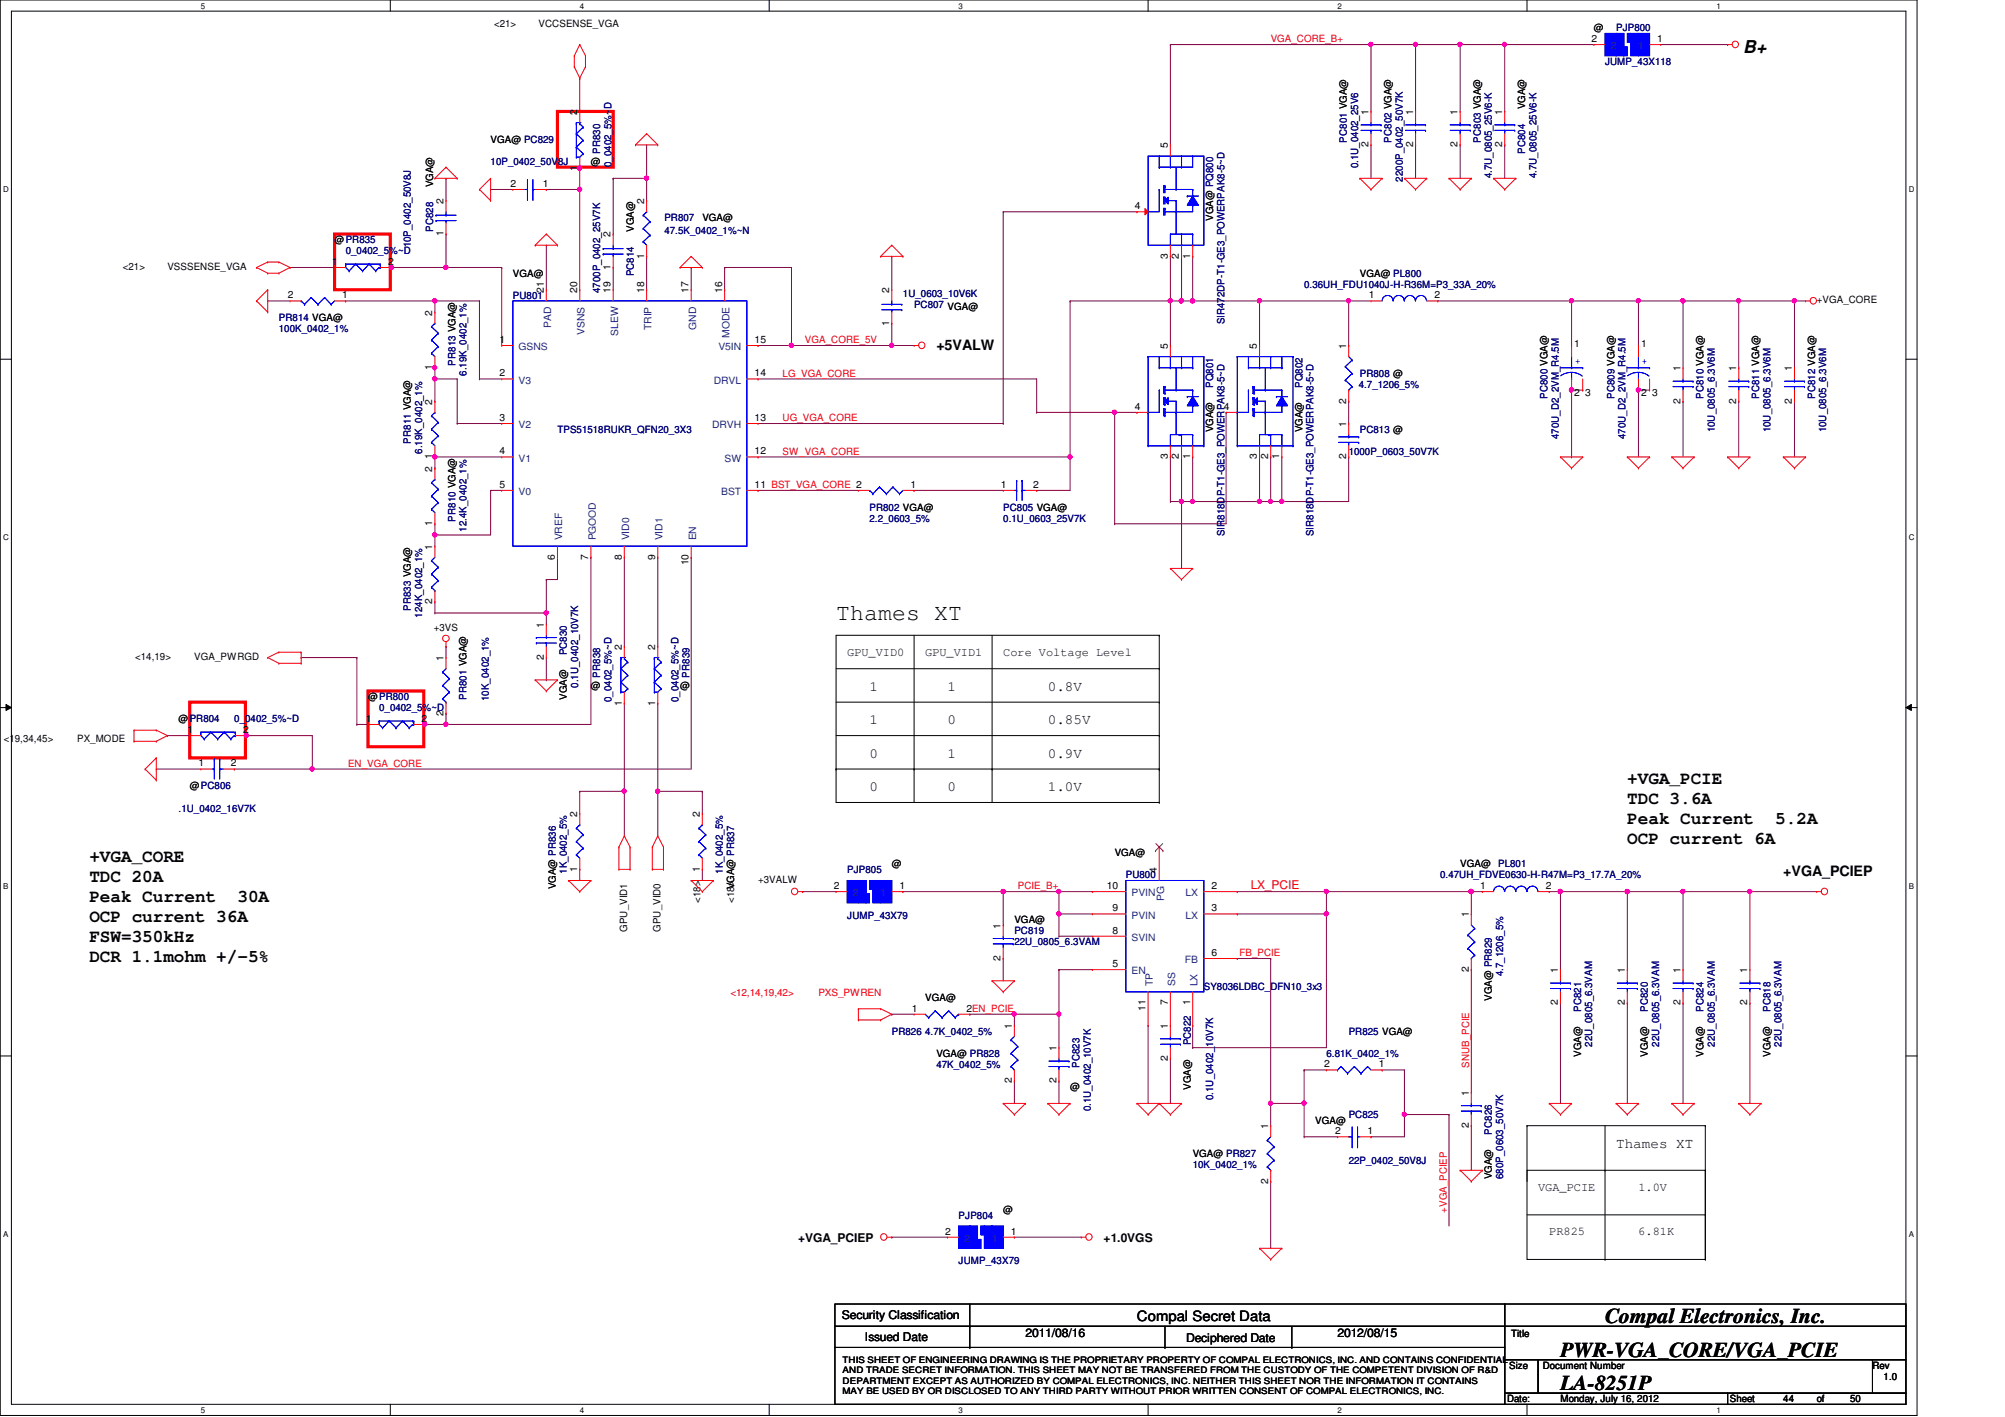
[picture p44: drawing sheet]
<svg xmlns="http://www.w3.org/2000/svg" width="297mm" height="210mm" viewBox="0 0 297 210" stroke-linecap="round" stroke-linejoin="round" font-family="sans-serif">
<defs><g id="words">
<text font-size="3.4" x="123.9" y="91.9">Thames XT</text>
<g font-size="3.1">
<text x="237.8" y="196">Compal Electronics, Inc.</text>
<text x="231.2" y="201">PWR-VGA_CORE/VGA_PCIE</text>
<text x="231.2" y="205.9">LA-8251P</text>
</g>
<g font-size="2.6">
<text x="258.3" y="7.9">B+</text>
<text x="241.1" y="116.1">+VGA_PCIE</text>
<text x="241.1" y="119">TDC 3.6A</text>
<text x="241.1" y="122">Peak Current</text>
<text x="241.1" y="125">OCP current 6A</text>
<text x="263" y="122">5.2A</text>
<text x="13.2" y="127.6">+VGA_CORE</text>
<text x="13.2" y="130.6">TDC 20A</text>
<text x="13.2" y="133.6">Peak Current</text>
<text x="13.2" y="136.5">OCP current 36A</text>
<text x="35.2" y="133.6">30A</text>
<text x="13.2" y="139.5">FSW=350kHz</text>
<text x="13.2" y="142.5">DCR 1.1mohm +/-5%</text>
</g>
<g font-size="2.1">
<text x="138.7" y="51.9">+5VALW</text>
<text x="128.8" y="102.4">1</text>
<text x="128.8" y="107.3">1</text>
<text x="140.4" y="102.4">1</text>
<text x="140.4" y="107.3">0</text>
<text x="155.2" y="102.4">0.8V</text>
<text x="155.2" y="107.3">0.85V</text>
<text x="128.8" y="112.3">0</text>
<text x="140.4" y="112.3">1</text>
<text x="155.2" y="112.3">0.9V</text>
<text x="128.8" y="117.2">0</text>
<text x="140.4" y="117.2">0</text>
<text x="155.2" y="117.2">1.0V</text>
<text x="264.2" y="129.8">+VGA_PCIEP</text>
<text x="239.4" y="170.1">Thames XT</text>
<text x="168.4" y="195.6">Compal Secret Data</text>
</g>
<g font-size="1.8">
<text x="125.5" y="97.2">GPU_VID0</text>
<text x="137.1" y="97.2">GPU_VID1</text>
<text x="148.6" y="97.2">Core Voltage Level</text>
<text x="227.9" y="176.4">VGA_PCIE</text>
<text x="242.7" y="176.4">1.0V</text>
<text x="118.2" y="183.9">+VGA_PCIEP</text>
<text x="163.5" y="183.9">+1.0VGS</text>
<text x="229.5" y="183">PR825</text>
<text x="242.7" y="183">6.81K</text>
<text x="124.7" y="195.5">Security Classification</text>
<text x="128.1" y="198.6">Issued Date</text>
<text x="151.9" y="198.1">2011/08/16</text>
<text x="175.7" y="198.8">Deciphered Date</text>
<text x="198.2" y="198.1">2012/08/15</text>
</g>
<text font-size="1.8" fill="#f00" x="185.3" y="131.7">LX_PCIE</text>
<g font-size="1.5">
<text x="73.2" y="4">&lt;21&gt;</text>
<text x="79.8" y="4">VCCSENSE_VGA</text>
<text x="236.1" y="4.7">@</text>
<text x="235.8" y="6.2">2</text>
<text x="245.5" y="6.2">1</text>
<text x="85.5" y="17" transform="rotate(-90 85.5 17)">2</text>
<text x="202.7" y="17" transform="rotate(-90 202.7 17)">1</text>
<text x="209.3" y="17" transform="rotate(-90 209.3 17)">1</text>
<text x="215.9" y="17" transform="rotate(-90 215.9 17)">1</text>
<text x="222.5" y="17" transform="rotate(-90 222.5 17)">1</text>
<text x="226" y="16.2" transform="rotate(-90 226 16.2)">VGA@</text>
<text x="72.7" y="21.2">VGA@ PC829</text>
<text x="173" y="22" transform="rotate(-90 173 22)">5</text>
<text x="202.7" y="21.8" transform="rotate(-90 202.7 21.8)">2</text>
<text x="209.3" y="21.8" transform="rotate(-90 209.3 21.8)">2</text>
<text x="215.9" y="21.8" transform="rotate(-90 215.9 21.8)">2</text>
<text x="222.5" y="21.8" transform="rotate(-90 222.5 21.8)">2</text>
<text x="64.2" y="27.7" transform="rotate(-90 64.2 27.7)">VGA@</text>
<text x="75.6" y="27.7">2</text>
<text x="80.4" y="27.7">1</text>
<text x="85.5" y="25.3" transform="rotate(-90 85.5 25.3)">1</text>
<text x="87.5" y="24.5">@</text>
<text x="65.7" y="35" transform="rotate(-90 65.7 35)">1</text>
<text x="65.7" y="30.2" transform="rotate(-90 65.7 30.2)">2</text>
<text x="90.5" y="35.2" transform="rotate(-90 90.5 35.2)">2</text>
<text x="93.9" y="34.3" transform="rotate(-90 93.9 34.3)">VGA@</text>
<text x="95.4" y="30.2" transform="rotate(-90 95.4 30.2)">2</text>
<text x="104.1" y="32.7">VGA@</text>
<text x="168.1" y="31">4</text>
<text x="179.7" y="32.7" transform="rotate(-90 179.7 32.7)">VGA@ PQ800</text>
<text x="18.2" y="40">&lt;21&gt;</text>
<text x="24.8" y="40">VSSSENSE_VGA</text>
<text x="49.2" y="39.2">1</text>
<text x="49.6" y="36">@PR835</text>
<text x="57.5" y="39.2">2</text>
<text x="76" y="41">VGA@</text>
<text x="90.5" y="40" transform="rotate(-90 90.5 40)">1</text>
<text x="95.4" y="38.3" transform="rotate(-90 95.4 38.3)">1</text>
<text x="173" y="38.3" transform="rotate(-90 173 38.3)">3</text>
<text x="174.7" y="38.3" transform="rotate(-90 174.7 38.3)">2</text>
<text x="176.3" y="38.3" transform="rotate(-90 176.3 38.3)">1</text>
<text x="201.5" y="41">VGA@ PL800</text>
<text x="42.6" y="44.2">2</text>
<text x="50.7" y="44.2">1</text>
<text x="64" y="46.7" transform="rotate(-90 64 46.7)">2</text>
<text x="80.6" y="43.4" transform="rotate(-90 80.6 43.4)">21</text>
<text x="85.5" y="43.4" transform="rotate(-90 85.5 43.4)">20</text>
<text x="90.5" y="43.4" transform="rotate(-90 90.5 43.4)">19</text>
<text x="95.4" y="43.4" transform="rotate(-90 95.4 43.4)">18</text>
<text x="102" y="43.4" transform="rotate(-90 102 43.4)">17</text>
<text x="107" y="43.4" transform="rotate(-90 107 43.4)">16</text>
<text x="131.7" y="43.4" transform="rotate(-90 131.7 43.4)">2</text>
<text x="202.8" y="44.2">1</text>
<text x="212.5" y="44.2">2</text>
<text x="269.2" y="45">+VGA_CORE</text>
<text x="74" y="50.8">1</text>
<text x="111.8" y="50.8">15</text>
<text x="131.7" y="48.2" transform="rotate(-90 131.7 48.2)">1</text>
<text x="173" y="51.7" transform="rotate(-90 173 51.7)">5</text>
<text x="186.2" y="51.7" transform="rotate(-90 186.2 51.7)">5</text>
<text x="199.4" y="51.7" transform="rotate(-90 199.4 51.7)">1</text>
<text x="233.2" y="51.4">1</text>
<text x="243.1" y="51.4">1</text>
<text x="64" y="59.9" transform="rotate(-90 64 59.9)">2</text>
<text x="64" y="54.8" transform="rotate(-90 64 54.8)">1</text>
<text x="74" y="55.8">2</text>
<text x="111.8" y="55.8">14</text>
<text x="199.4" y="59.8" transform="rotate(-90 199.4 59.8)">2</text>
<text x="233.2" y="58.6">2</text>
<text x="234.9" y="58.6">3</text>
<text x="243.1" y="58.6">2</text>
<text x="244.8" y="58.6">3</text>
<text x="249" y="59.8" transform="rotate(-90 249 59.8)">2</text>
<text x="249" y="55" transform="rotate(-90 249 55)">1</text>
<text x="257.2" y="59.8" transform="rotate(-90 257.2 59.8)">2</text>
<text x="257.2" y="55" transform="rotate(-90 257.2 55)">1</text>
<text x="265.5" y="59.8" transform="rotate(-90 265.5 59.8)">2</text>
<text x="265.5" y="55" transform="rotate(-90 265.5 55)">1</text>
<text x="74" y="62.4">3</text>
<text x="111.8" y="62.4">13</text>
<text x="168.1" y="60.7">4</text>
<text x="179.7" y="64.1" transform="rotate(-90 179.7 64.1)">VGA@</text>
<text x="181.3" y="60.7">4</text>
<text x="193" y="64.1" transform="rotate(-90 193 64.1)">VGA@</text>
<text x="199.4" y="63.2" transform="rotate(-90 199.4 63.2)">1</text>
<text x="64" y="69.8" transform="rotate(-90 64 69.8)">2</text>
<text x="64" y="68" transform="rotate(-90 64 68)">1</text>
<text x="74" y="67.3">4</text>
<text x="111.8" y="67.3">12</text>
<text x="173" y="68" transform="rotate(-90 173 68)">3</text>
<text x="174.7" y="68" transform="rotate(-90 174.7 68)">2</text>
<text x="176.3" y="68" transform="rotate(-90 176.3 68)">1</text>
<text x="186.2" y="68" transform="rotate(-90 186.2 68)">3</text>
<text x="187.9" y="68" transform="rotate(-90 187.9 68)">2</text>
<text x="189.5" y="68" transform="rotate(-90 189.5 68)">1</text>
<text x="199.4" y="68" transform="rotate(-90 199.4 68)">2</text>
<text x="64" y="77.9" transform="rotate(-90 64 77.9)">1</text>
<text x="74" y="72.3">5</text>
<text x="111.8" y="72.3">11 BST_VGA_CORE 2</text>
<text x="134.9" y="72.3">1</text>
<text x="148.3" y="72.3">1</text>
<text x="153.1" y="72.3">2</text>
<text x="64" y="81.4" transform="rotate(-90 64 81.4)">1</text>
<text x="82.2" y="82.9" transform="rotate(-90 82.2 82.9)">6</text>
<text x="87.2" y="82.9" transform="rotate(-90 87.2 82.9)">7</text>
<text x="92.1" y="82.9" transform="rotate(-90 92.1 82.9)">8</text>
<text x="97.1" y="82.9" transform="rotate(-90 97.1 82.9)">9</text>
<text x="102" y="83.7" transform="rotate(-90 102 83.7)">10</text>
<text x="64" y="89.5" transform="rotate(-90 64 89.5)">2</text>
<text x="64.3" y="93.5">+3VS</text>
<text x="80.6" y="93" transform="rotate(-90 80.6 93)">1</text>
<text x="20" y="97.8">&lt;14,19&gt;</text>
<text x="28.8" y="97.8">VGA_PWRGD</text>
<text x="65.7" y="97.9" transform="rotate(-90 65.7 97.9)">1</text>
<text x="80.6" y="97.7" transform="rotate(-90 80.6 97.7)">2</text>
<text x="92.1" y="96.3" transform="rotate(-90 92.1 96.3)">2</text>
<text x="97.1" y="96.3" transform="rotate(-90 97.1 96.3)">2</text>
<text x="26.5" y="107">@PR804</text>
<text x="54.2" y="106.9">1</text>
<text x="54.5" y="103.7">@PR800</text>
<text x="62.4" y="106.9">2</text>
<text x="65.7" y="106" transform="rotate(-90 65.7 106)">2</text>
<text x="84" y="103.7" transform="rotate(-90 84 103.7)">VGA@</text>
<text x="87.5" y="102.1">@</text>
<text x="92.1" y="104.5" transform="rotate(-90 92.1 104.5)">1</text>
<text x="97.1" y="104.5" transform="rotate(-90 97.1 104.5)">1</text>
<text x="100.7" y="102.1">@</text>
<text x=".5" y="110">&lt;19,34,45&gt;</text>
<text x="11.4" y="110">PX_MODE</text>
<text x="27.8" y="108.6">1</text>
<text x="29.4" y="113.5">1</text>
<text x="34.2" y="113.5">2</text>
<text x="36" y="108.6">2</text>
<text x="28.1" y="116.9">@PC806</text>
<text x="85.5" y="121" transform="rotate(-90 85.5 121)">2</text>
<text x="103.7" y="121" transform="rotate(-90 103.7 121)">2</text>
<text x="82.3" y="131.7" transform="rotate(-90 82.3 131.7)">VGA@ PR836</text>
<text x="85.5" y="129.1" transform="rotate(-90 85.5 129.1)">1</text>
<text x="103.7" y="129.1" transform="rotate(-90 103.7 129.1)">1</text>
<text x="108.8" y="131.7" transform="rotate(-90 108.8 131.7)">VGA@ PR837</text>
<text x="112.3" y="130.8">+3VALW</text>
<text x="123.5" y="131.7">2</text>
<text x="132.1" y="128.5">@</text>
<text x="133.3" y="131.7">1</text>
<text x="164" y="131.7">10</text>
<text x="165.1" y="126.8">VGA@</text>
<text x="171.4" y="129.3" transform="rotate(-90 171.4 129.3)">4</text>
<text x="179.5" y="131.7">2</text>
<text x="216.3" y="128.5">VGA@</text>
<text x="219.3" y="131.7">1</text>
<text x="229" y="131.7">2</text>
<text x="103.8" y="133.7" transform="rotate(-90 103.8 133.7)">&lt;18&gt;</text>
<text x="108.8" y="133.7" transform="rotate(-90 108.8 133.7)">&lt;18&gt;</text>
<text x="148.2" y="137.5" transform="rotate(-90 148.2 137.5)">1</text>
<text x="150.3" y="136.7">VGA@</text>
<text x="164.8" y="135">9</text>
<text x="179.5" y="135">3</text>
<text x="217.6" y="135.9" transform="rotate(-90 217.6 135.9)">1</text>
<text x="92.9" y="138" transform="rotate(-90 92.9 138)">GPU_VID1</text>
<text x="97.9" y="138" transform="rotate(-90 97.9 138)">GPU_VID0</text>
<text x="148.2" y="142.3" transform="rotate(-90 148.2 142.3)">2</text>
<text x="164.8" y="143.3">5</text>
<text x="164.8" y="138.3">8</text>
<text x="179.5" y="141.6">6</text>
<text x="217.6" y="144" transform="rotate(-90 217.6 144)">2</text>
<text x="135.1" y="149.9">1</text>
<text x="137.1" y="148.3">VGA@</text>
<text x="143.2" y="149.9">2EN_PCIE</text>
<text x="169.7" y="149.8" transform="rotate(-90 169.7 149.8)">11</text>
<text x="173" y="148.9" transform="rotate(-90 173 148.9)">7</text>
<text x="176.3" y="148.9" transform="rotate(-90 176.3 148.9)">1</text>
<text x="221" y="148.3" transform="rotate(-90 221 148.3)">VGA@ PR829</text>
<text x="230.8" y="148.9" transform="rotate(-90 230.8 148.9)">2</text>
<text x="230.8" y="144.1" transform="rotate(-90 230.8 144.1)">1</text>
<text x="240.7" y="148.9" transform="rotate(-90 240.7 148.9)">2</text>
<text x="240.7" y="144.1" transform="rotate(-90 240.7 144.1)">1</text>
<text x="249" y="148.9" transform="rotate(-90 249 148.9)">2</text>
<text x="249" y="144.1" transform="rotate(-90 249 144.1)">1</text>
<text x="258.9" y="148.9" transform="rotate(-90 258.9 148.9)">2</text>
<text x="258.9" y="144.1" transform="rotate(-90 258.9 144.1)">1</text>
<text x="149.9" y="152.4" transform="rotate(-90 149.9 152.4)">1</text>
<text x="156.5" y="155.7" transform="rotate(-90 156.5 155.7)">1</text>
<text x="173" y="152.4" transform="rotate(-90 173 152.4)">1</text>
<text x="138.7" y="156.5">VGA@ PR828</text>
<text x="149.9" y="160.5" transform="rotate(-90 149.9 160.5)">2</text>
<text x="156.5" y="160.5" transform="rotate(-90 156.5 160.5)">2</text>
<text x="158.5" y="161.5">@</text>
<text x="173" y="157.2" transform="rotate(-90 173 157.2)">2</text>
<text x="176.4" y="161.5" transform="rotate(-90 176.4 161.5)">VGA@</text>
<text x="196.2" y="158.1">2</text>
<text x="204.3" y="158.1">1</text>
<text x="234.2" y="156.5" transform="rotate(-90 234.2 156.5)">VGA@</text>
<text x="244.1" y="156.5" transform="rotate(-90 244.1 156.5)">VGA@</text>
<text x="252.4" y="156.5" transform="rotate(-90 252.4 156.5)">VGA@</text>
<text x="262.3" y="156.5" transform="rotate(-90 262.3 156.5)">VGA@</text>
<text x="187.9" y="167.3" transform="rotate(-90 187.9 167.3)">1</text>
<text x="194.9" y="166.5">VGA@</text>
<text x="217.6" y="167.1" transform="rotate(-90 217.6 167.1)">2</text>
<text x="217.6" y="162.3" transform="rotate(-90 217.6 162.3)">1</text>
<text x="176.7" y="171.4">VGA@ PR827</text>
<text x="197.8" y="168">2</text>
<text x="202.6" y="168">1</text>
<text x="148.6" y="179.7">@</text>
<text x="187.9" y="175.3" transform="rotate(-90 187.9 175.3)">2</text>
<text x="221" y="174.7" transform="rotate(-90 221 174.7)">VGA@</text>
<text x="140" y="182.9">2</text>
<text x="149.8" y="182.9">1</text>
<text x="223.9" y="198">Title</text>
<text x="223.6" y="202.8">Size</text>
<text x="228.6" y="202.8">Document Number</text>
<text x="277.4" y="202.8">Rev</text>
<text x="223.3" y="207.7">Date:</text>
<text x="231.2" y="207.7">Monday, July 16, 2012</text>
<text x="256.3" y="207.7">Sheet</text>
<text x="264.2" y="207.7">44</text>
<text x="269.2" y="207.7">of</text>
<text x="274.1" y="207.7">50</text>
<text x="279.1" y="204.4">1.0</text>
</g>
<g font-size="1.5" fill="#000080">
<text x="239.4" y="4.7">PJP800</text>
<text x="237.8" y="9.6">JUMP_43X118</text>
<text x="88.9" y="22.8" transform="rotate(-90 88.9 22.8)">PR830</text>
<text x="199.6" y="21.1" transform="rotate(-90 199.6 21.1)">PC801 VGA@</text>
<text x="206.2" y="21.1" transform="rotate(-90 206.2 21.1)">PC802 VGA@</text>
<text x="219.4" y="21.1" transform="rotate(-90 219.4 21.1)">PC803 VGA@</text>
<text x="226" y="22.8" transform="rotate(-90 226 22.8)">PC804</text>
<text x="72.7" y="24.5">10P_0402_50V8J</text>
<text x="90.6" y="24.8" transform="rotate(-90 90.6 24.8)">0_0402_5%~D</text>
<text x="201.2" y="24.9" transform="rotate(-90 201.2 24.9)">0.1U_0402_25V6</text>
<text x="207.8" y="26.9" transform="rotate(-90 207.8 26.9)">2200P_0402_50V7K</text>
<text x="221" y="26.4" transform="rotate(-90 221 26.4)">4.7U_0805_25V6-K</text>
<text x="227.6" y="26.4" transform="rotate(-90 227.6 26.4)">4.7U_0805_25V6-K</text>
<text x="64.2" y="34.3" transform="rotate(-90 64.2 34.3)">PC828</text>
<text x="98.4" y="32.7">PR807</text>
<text x="98.4" y="34.7">47.5K_0402_1%~N</text>
<text x="51.2" y="37.7">0_0402_5%~D</text>
<text x="60.9" y="36.7" transform="rotate(-90 60.9 36.7)">10P_0402_50V8J</text>
<text x="93.9" y="40.9" transform="rotate(-90 93.9 40.9)">PC814</text>
<text x="41.3" y="47.6">PR814 VGA@</text>
<text x="76" y="44.3">PU801</text>
<text x="88.9" y="43.4" transform="rotate(-90 88.9 43.4)">4700P_0402_25V7K</text>
<text x="133.8" y="43.9">1U_0603_10V6K</text>
<text x="135.4" y="45.6">PC807 VGA@</text>
<text x="193.2" y="42.6">0.36UH_FDU1040J-H-R36M=P3_33A_20%</text>
<text x="41.3" y="49.2">100K_0402_1%</text>
<text x="181.4" y="48" transform="rotate(-90 181.4 48)">SIR472DP-T1-GE3_POWERPAK8-5~D</text>
<text x="67.5" y="54.1" transform="rotate(-90 67.5 54.1)">PR813 VGA@</text>
<text x="69.1" y="55.6" transform="rotate(-90 69.1 55.6)">6.19K_0402_1%</text>
<text x="179.7" y="57.4" transform="rotate(-90 179.7 57.4)">PQ801</text>
<text x="193" y="57.4" transform="rotate(-90 193 57.4)">PQ802</text>
<text x="201.3" y="57.5">4.7_1206_5%</text>
<text x="201.5" y="55.8">PR808 @</text>
<text x="229.3" y="59.1" transform="rotate(-90 229.3 59.1)">PC800 VGA@</text>
<text x="239.2" y="59.1" transform="rotate(-90 239.2 59.1)">PC809 VGA@</text>
<text x="252.4" y="59.1" transform="rotate(-90 252.4 59.1)">PC810 VGA@</text>
<text x="260.6" y="59.1" transform="rotate(-90 260.6 59.1)">PC811 VGA@</text>
<text x="268.9" y="59.1" transform="rotate(-90 268.9 59.1)">PC812 VGA@</text>
<text x="60.9" y="65.7" transform="rotate(-90 60.9 65.7)">PR811 VGA@</text>
<text x="82.6" y="64.1">TPS51518RUKR_QFN20_3X3</text>
<text x="201.5" y="64.1">PC813 @</text>
<text x="230.9" y="65.1" transform="rotate(-90 230.9 65.1)">470U_D2_2VM_R4.5M</text>
<text x="240.8" y="65.1" transform="rotate(-90 240.8 65.1)">470U_D2_2VM_R4.5M</text>
<text x="254" y="64.1" transform="rotate(-90 254 64.1)">10U_0805_6.3V6M</text>
<text x="262.3" y="64.1" transform="rotate(-90 262.3 64.1)">10U_0805_6.3V6M</text>
<text x="270.5" y="64.1" transform="rotate(-90 270.5 64.1)">10U_0805_6.3V6M</text>
<text x="62.5" y="67.2" transform="rotate(-90 62.5 67.2)">6.19K_0402_1%</text>
<text x="199.8" y="67.4">1000P_0603_50V7K</text>
<text x="67.5" y="77.3" transform="rotate(-90 67.5 77.3)">PR810 VGA@</text>
<text x="128.8" y="75.6">PR802 VGA@</text>
<text x="128.8" y="77.3">2.2_0603_5%</text>
<text x="148.6" y="75.6">PC805 VGA@</text>
<text x="148.6" y="77.3">0.1U_0603_25V7K</text>
<text x="69.1" y="78.7" transform="rotate(-90 69.1 78.7)">12.4K_0402_1%</text>
<text x="181.4" y="79.4" transform="rotate(-90 181.4 79.4)">SIR818DP-T1-GE3_POWERPAK8-5~D</text>
<text x="194.6" y="79.4" transform="rotate(-90 194.6 79.4)">SIR818DP-T1-GE3_POWERPAK8-5~D</text>
<text x="60.9" y="90.5" transform="rotate(-90 60.9 90.5)">PR833 VGA@</text>
<text x="62.5" y="91.5" transform="rotate(-90 62.5 91.5)">124K_0402_1%</text>
<text x="84" y="97.1" transform="rotate(-90 84 97.1)">PC830</text>
<text x="85.6" y="101.9" transform="rotate(-90 85.6 101.9)">0.1U_0402_10V7K</text>
<text x="88.9" y="100.4" transform="rotate(-90 88.9 100.4)">PR838</text>
<text x="102.1" y="100.4" transform="rotate(-90 102.1 100.4)">PR839</text>
<text x="34.7" y="107">0_0402_5%~D</text>
<text x="56.2" y="105.4">0_0402_5%~D</text>
<text x="69.1" y="103.7" transform="rotate(-90 69.1 103.7)">PR801 VGA@</text>
<text x="72.4" y="103.8" transform="rotate(-90 72.4 103.8)">10K_0402_1%</text>
<text x="90.6" y="104" transform="rotate(-90 90.6 104)">0_0402_5%~D</text>
<text x="100.5" y="104" transform="rotate(-90 100.5 104)">0_0402_5%~D</text>
<text x="26.5" y="120.2">.1U_0402_16V7K</text>
<text x="84" y="129.5" transform="rotate(-90 84 129.5)">1K_0402_5%</text>
<text x="107.1" y="129.5" transform="rotate(-90 107.1 129.5)">1K_0402_5%</text>
<text x="125.5" y="129.3">PJP805</text>
<text x="166.8" y="130.1">PU800</text>
<text x="213.4" y="130.1">0.47UH_FDVE0630-H-R47M=P3_17.7A_20%</text>
<text x="222" y="128.5">PL801</text>
<text x="125.5" y="136.1">JUMP_43X79</text>
<text x="150.3" y="138.4">PC819</text>
<text x="150.3" y="140">22U_0805_6.3VAM</text>
<text x="178.3" y="146.6">SY8036LDBC_DFN10_3x3</text>
<text x="222.7" y="144.6" transform="rotate(-90 222.7 144.6)">4.7_1206_5%</text>
<text x="234.2" y="149.9" transform="rotate(-90 234.2 149.9)">PC821</text>
<text x="244.1" y="149.9" transform="rotate(-90 244.1 149.9)">PC820</text>
<text x="252.4" y="149.9" transform="rotate(-90 252.4 149.9)">PC824</text>
<text x="262.3" y="149.9" transform="rotate(-90 262.3 149.9)">PC818</text>
<text x="132.1" y="153.2">PR826 4.7K_0402_5%</text>
<text x="176.4" y="154.9" transform="rotate(-90 176.4 154.9)">PC822</text>
<text x="199.8" y="153.2">PR825 VGA@</text>
<text x="235.9" y="155" transform="rotate(-90 235.9 155)">22U_0805_6.3VAM</text>
<text x="245.8" y="155" transform="rotate(-90 245.8 155)">22U_0805_6.3VAM</text>
<text x="254" y="155" transform="rotate(-90 254 155)">22U_0805_6.3VAM</text>
<text x="263.9" y="155" transform="rotate(-90 263.9 155)">22U_0805_6.3VAM</text>
<text x="138.7" y="158.2">47K_0402_5%</text>
<text x="159.9" y="158.2" transform="rotate(-90 159.9 158.2)">PC823</text>
<text x="196.5" y="156.5">6.81K_0402_1%</text>
<text x="161.6" y="164.6" transform="rotate(-90 161.6 164.6)">0.1U_0402_10V7K</text>
<text x="179.7" y="162.9" transform="rotate(-90 179.7 162.9)">0.1U_0402_10V7K</text>
<text x="199.8" y="165.7">PC825</text>
<text x="176.7" y="173.1">10K_0402_1%</text>
<text x="199.8" y="172.4">22P_0402_50V8J</text>
<text x="221" y="168.1" transform="rotate(-90 221 168.1)">PC826</text>
<text x="222.7" y="174.7" transform="rotate(-90 222.7 174.7)">680P_0603_50V7K</text>
<text x="142" y="180.5">PJP804</text>
<text x="142" y="187.2">JUMP_43X79</text>
</g>
<g font-size="1.5" fill="#f00">
<text x="188.3" y="6.3">VGA_CORE_B+</text>
<text x="119.2" y="50.8">VGA_CORE_5V</text>
<text x="115.9" y="55.8">LG_VGA_CORE</text>
<text x="115.9" y="62.4">UG_VGA_CORE</text>
<text x="115.9" y="67.4">SW_VGA_CORE</text>
<text x="51.6" y="113.6">EN_VGA_CORE</text>
<text x="150.8" y="131.7">PCIE_B+</text>
<text x="183.6" y="141.6">FB_PCIE</text>
<text x="108.2" y="147.5">&lt;12,14,19,42&gt;</text>
<text x="121.2" y="147.5">PXS_PWREN</text>
<text x="217.6" y="158.2" transform="rotate(-90 217.6 158.2)">SNUB_PCIE</text>
<text x="214.3" y="179.6" transform="rotate(-90 214.3 179.6)">+VGA_PCIEP</text>
</g>
<g font-size="1.5" fill="#004080">
<text x="238.6" y="7.3">2</text>
<text x="242.7" y="7.3">1</text>
<text x="76.8" y="51.9">GSNS</text>
<text x="81.7" y="48.6" transform="rotate(-90 81.7 48.6)">PAD</text>
<text x="86.6" y="49.6" transform="rotate(-90 86.6 49.6)">VSNS</text>
<text x="91.6" y="49.7" transform="rotate(-90 91.6 49.7)">SLEW</text>
<text x="96.5" y="48.9" transform="rotate(-90 96.5 48.9)">TRIP</text>
<text x="103.1" y="48.8" transform="rotate(-90 103.1 48.8)">GND</text>
<text x="106.4" y="51.9">V5IN</text>
<text x="108.1" y="50" transform="rotate(-90 108.1 50)">MODE</text>
<text x="76.8" y="56.8">V3</text>
<text x="105.7" y="56.8">DRVL</text>
<text x="76.8" y="63.4">V2</text>
<text x="105.5" y="63.4">DRVH</text>
<text x="76.8" y="68.4">V1</text>
<text x="107.4" y="68.4">SW</text>
<text x="76.8" y="73.3">V0</text>
<text x="106.8" y="73.3">BST</text>
<text x="83.3" y="80.1" transform="rotate(-90 83.3 80.1)">VREF</text>
<text x="88.3" y="80.1" transform="rotate(-90 88.3 80.1)">PGOOD</text>
<text x="93.2" y="80.1" transform="rotate(-90 93.2 80.1)">VID0</text>
<text x="98.2" y="80.1" transform="rotate(-90 98.2 80.1)">VID1</text>
<text x="103.1" y="80.1" transform="rotate(-90 103.1 80.1)">EN</text>
<text x="126.4" y="132.8">2</text>
<text x="130.4" y="132.8">1</text>
<text x="167.6" y="132.8">PVIN</text>
<text x="167.6" y="136.1">PVIN</text>
<text x="172.5" y="133.5" transform="rotate(-90 172.5 133.5)">PG</text>
<text x="175.6" y="136.1">LX</text>
<text x="175.6" y="132.8">LX</text>
<text x="167.6" y="139.4">SVIN</text>
<text x="175.6" y="142.7">FB</text>
<text x="167.6" y="144.3">EN</text>
<text x="170.8" y="146.1" transform="rotate(-90 170.8 146.1)">TP</text>
<text x="174.1" y="146.1" transform="rotate(-90 174.1 146.1)">SS</text>
<text x="177.4" y="146.1" transform="rotate(-90 177.4 146.1)">LX</text>
<text x="142.9" y="183.9">2</text>
<text x="146.9" y="183.9">1</text>
</g>
<g font-size="1.5" fill="#00f">
<text x="233.3" y="53.9">+</text>
<text x="243.2" y="53.9">+</text>
</g>
<g font-size="1.3">
<text x="124.8" y="201.9">THIS SHEET OF ENGINEERING DRAWING IS THE PROPRIETARY PROPERTY OF COMPAL ELECTRONICS, INC. AND CONTAINS CONFIDENTIAL</text>
<text x="124.8" y="203.5">AND TRADE SECRET INFORMATION. THIS SHEET MAY NOT BE TRANSFERED FROM THE CUSTODY OF THE COMPETENT DIVISION OF R&amp;D</text>
<text x="124.8" y="206.5">MAY BE USED BY OR DISCLOSED TO ANY THIRD PARTY WITHOUT PRIOR WRITTEN CONSENT OF COMPAL ELECTRONICS, INC.</text>
<text x="124.8" y="205">DEPARTMENT EXCEPT AS AUTHORIZED BY COMPAL ELECTRONICS, INC. NEITHER THIS SHEET NOR THE INFORMATION IT CONTAINS</text>
</g>
<g font-size="1.2">
<text x="29.8" y="1.3">5</text>
<text x="85.9" y="1.3">4</text>
<text x="142" y="1.3">3</text>
<text x="198.2" y="1.3">2</text>
<text x="254.3" y="1.3">1</text>
<text x=".5" y="28.5">D</text>
<text x="282.8" y="28.5">D</text>
<text x=".5" y="80.1">C</text>
<text x="282.8" y="80.1">C</text>
<text x=".5" y="131.7">B</text>
<text x="282.8" y="131.7">B</text>
<text x=".5" y="183.3">A</text>
<text x="282.8" y="183.3">A</text>
<text x="29.8" y="209.3">5</text>
<text x="85.9" y="209.3">4</text>
<text x="142" y="209.3">3</text>
<text x="198.2" y="209.3">2</text>
<text x="254.3" y="209.3">1</text>
</g>
</g></defs>
<path d="M0 0h284v209.7h-284zM1.7 1.7h280.7v206.3h-280.7z" fill="none" stroke="#000" stroke-width=".15"/>
<g fill="#fff">
<path d="M29.8 .2h.5v1.3h-.5z"/>
<path d="M29.8 208.2h.5v1.3h-.5z"/>
</g>
<path d="M57.8 0v1.7M57.8 208v1.7" fill="none" stroke="#000" stroke-width=".15"/>
<g fill="#fff">
<path d="M85.9 .2h.6v1.3h-.6z"/>
<path d="M85.9 208.2h.6v1.3h-.6z"/>
</g>
<path d="M114 0v1.7M114 208v1.7" fill="none" stroke="#000" stroke-width=".15"/>
<g fill="#fff">
<path d="M142 .2h.6v1.3h-.6z"/>
<path d="M142 208.2h.6v1.3h-.6z"/>
</g>
<path d="M170.1 0v1.7M170.1 208v1.7" fill="none" stroke="#000" stroke-width=".15"/>
<g fill="#fff">
<path d="M198.2 .2h.6v1.3h-.6z"/>
<path d="M198.2 208.2h.6v1.3h-.6z"/>
</g>
<path d="M226.2 0v1.7M226.2 208v1.7" fill="none" stroke="#000" stroke-width=".15"/>
<g fill="#fff">
<path d="M254.3 .2h.6v1.3h-.6z"/>
<path d="M254.3 208.2h.6v1.3h-.6z"/>
<path d="M.5 27.4h.8v1.3h-.8z"/>
<path d="M282.8 27.4h.8v1.3h-.8z"/>
<path d="M.5 79h.8v1.3h-.8z"/>
<path d="M282.8 79h.8v1.3h-.8z"/>
</g>
<path d="M0 53.2h1.7M282.4 53.2h1.6" fill="none" stroke="#000" stroke-width=".15"/>
<g fill="#fff">
<path d="M.5 130.6h.7v1.3h-.7z"/>
<path d="M282.8 130.6h.7v1.3h-.7z"/>
</g>
<path d="M0 104.8h1.7M.9 104.4l.8 .4-.8 .4zM282.4 104.8l.8-.4v.8zM282.4 104.8h1.6" fill="none" stroke="#000" stroke-width=".15"/>
<path d="M.9 104.4l.8 .4-.8 .4zM282.4 104.8l.8-.4v.8z" fill="#000"/>
<g fill="#fff">
<path d="M.5 182.2h.7v1.3h-.7z"/>
<path d="M282.8 182.2h.7v1.3h-.7z"/>
</g>
<g fill="none" stroke="#000" stroke-width=".15">
<path d="M123.9 99.1h47.8M135.4 94.1v24.8M147 94.1v24.8M171.7 94.1h.1M171.7 99.1h.1M171.7 94.1v24.8M171.7 94.1h-47.8v24.8h47.8M123.9 113.9h.1M123.9 109h47.8M123.9 113.9h47.8M123.9 104h47.8M135.4 113.9h.1"/>
<path d="M147 113.9h.1M171.7 113.9h.1M171.7 118.9h.1M171.7 109h.1M171.7 104h.1M0 156.4h1.7M282.4 156.4h1.6M226.2 173.4h26.4v13.2h-26.4zM226.2 166.8h.1M226.2 180h26.4M226.2 166.8h26.4M226.2 166.8v8.2"/>
<path d="M237.8 173.4h.1M237.8 166.8v19.8M252.6 180h.1M252.6 166.8h.1M252.6 173.4h.1M252.6 166.8v19.8M237.8 186.6h.1M252.6 186.6h.1"/>
</g>
<path d="M82.6 16.5h8.2v8.3h-8.2zM49.6 34.7h8.2v8.2h-8.2zM28.1 104h8.3v8.3h-8.3zM54.5 102.4h8.3v8.2h-8.3z" fill="none" stroke="#f00" stroke-width=".47"/>
<path d="M222.9 6.6h.1M222.9 6.6h13.2M246 6.6h9.9M255.9 6.6h.1M173.4 44.6h1.6M175 44.6h.1M265.8 44.6h.1M265.8 44.6h1.7M132.1 183.3h.1M132.1 183.3h8.3M150.3 183.3h.1M150.3 183.3h9.9" fill="none" stroke="#800040" stroke-width=".15"/>
<circle cx="173.4" cy="44.6" r=".32" fill="#f0f"/>
<circle cx="173.4" cy="44.6" r=".32" fill="none" stroke="#f0f" stroke-width=".15"/>
<circle cx="175" cy="44.6" r=".32" fill="#f0f"/>
<circle cx="175" cy="44.6" r=".32" fill="none" stroke="#f0f" stroke-width=".15"/>
<path d="M173.4 6.6h.1M173.4 6.6v14.9M173.4 44.6h.1M173.4 44.6v6.6M199.8 44.6h.1M199.8 44.6v6.6" fill="none" stroke="#800040" stroke-width=".15"/>
<circle cx="199.8" cy="44.6" r=".32" fill="#f0f"/>
<circle cx="199.8" cy="44.6" r=".32" fill="none" stroke="#f0f" stroke-width=".15"/>
<path d="M203.1 6.6h.1M203.1 6.6h6.6M173.4 38h.1M173.4 38v6.6M175 38h.1M175 38v6.6M199.8 44.6h.1M199.8 59.4h.1M199.8 44.6h3.3M199.8 59.4v3.3M199.8 67.7h.1M199.8 67.7v6.6" fill="none" stroke="#800040" stroke-width=".15"/>
<circle cx="203.1" cy="6.6" r=".32" fill="#f0f"/>
<circle cx="203.1" cy="6.6" r=".32" fill="none" stroke="#f0f" stroke-width=".15"/>
<path d="M203.1 6.6h.1M203.1 6.6v9.9M209.7 6.6h.1M209.7 6.6v9.9M209.7 6.6h6.6M203.1 21.5h.1M203.1 21.5v4.9M209.7 21.5h.1M209.7 21.5v4.9" fill="none" stroke="#800040" stroke-width=".15"/>
<circle cx="209.7" cy="6.6" r=".32" fill="#f0f"/>
<circle cx="209.7" cy="6.6" r=".32" fill="none" stroke="#f0f" stroke-width=".15"/>
<g fill="none" stroke="#800040" stroke-width=".15">
<path d="M216.3 6.6h.1M216.3 6.6v9.9M176.7 38h.1M176.7 38v6.6M216.3 21.5h.1M216.3 21.5v4.9M242.7 44.6h.1M242.7 44.6h6.6M173.4 67.7h.1M173.4 74.3h.1M173.4 67.7v6.6M173.4 74.3h1.6"/>
<path d="M175 74.3h.1M175 67.7h.1M175 67.7v16.5M176.7 67.7h.1M176.7 67.7v6.6"/>
</g>
<circle cx="242.7" cy="44.6" r=".32" fill="#f0f"/>
<circle cx="242.7" cy="44.6" r=".32" fill="none" stroke="#f0f" stroke-width=".15"/>
<path d="M175 44.6h1.7M176.7 44.6h.1" fill="none" stroke="#800040" stroke-width=".15"/>
<circle cx="175" cy="44.6" r=".32" fill="#f0f"/>
<circle cx="175" cy="44.6" r=".32" fill="none" stroke="#f0f" stroke-width=".15"/>
<circle cx="176.7" cy="44.6" r=".32" fill="#f0f"/>
<circle cx="176.7" cy="44.6" r=".32" fill="none" stroke="#f0f" stroke-width=".15"/>
<path d="M216.3 6.6h.1M216.3 6.6h6.6M222.9 21.5h.1M222.9 21.5v4.9" fill="none" stroke="#800040" stroke-width=".15"/>
<circle cx="222.9" cy="6.6" r=".32" fill="#f0f"/>
<circle cx="222.9" cy="6.6" r=".32" fill="none" stroke="#f0f" stroke-width=".15"/>
<circle cx="216.3" cy="6.6" r=".32" fill="#f0f"/>
<circle cx="216.3" cy="6.6" r=".32" fill="none" stroke="#f0f" stroke-width=".15"/>
<path d="M222.9 6.6h.1M222.9 6.6v9.9M189.9 74.3h.1M189.9 74.3h9.9" fill="none" stroke="#800040" stroke-width=".15"/>
<circle cx="189.9" cy="74.3" r=".32" fill="#f0f"/>
<circle cx="189.9" cy="74.3" r=".32" fill="none" stroke="#f0f" stroke-width=".15"/>
<path d="M249.3 44.6h.1M249.3 44.6v9.9" fill="none" stroke="#800040" stroke-width=".15"/>
<circle cx="249.3" cy="44.6" r=".32" fill="#f0f"/>
<circle cx="249.3" cy="44.6" r=".32" fill="none" stroke="#f0f" stroke-width=".15"/>
<path d="M249.3 59.4h.1M249.3 59.4v8.3M257.6 44.6h.1M257.6 44.6v9.9" fill="none" stroke="#800040" stroke-width=".15"/>
<circle cx="257.6" cy="44.6" r=".32" fill="#f0f"/>
<circle cx="257.6" cy="44.6" r=".32" fill="none" stroke="#f0f" stroke-width=".15"/>
<path d="M257.6 59.4h.1M257.6 59.4v8.3M265.8 44.6h.1M265.8 44.6v9.9" fill="none" stroke="#800040" stroke-width=".15"/>
<circle cx="265.8" cy="44.6" r=".32" fill="#f0f"/>
<circle cx="265.8" cy="44.6" r=".32" fill="none" stroke="#f0f" stroke-width=".15"/>
<path d="M249.3 44.6h.1M249.3 44.6h16.5M257.6 44.6h.1M265.8 59.4h.1M265.8 59.4v8.3M165.1 61.1h3.3M168.4 61.1h.1M176.7 74.3h.1M186.6 67.7h.1M186.6 67.7v6.6h-9.9" fill="none" stroke="#800040" stroke-width=".15"/>
<circle cx="176.7" cy="74.3" r=".32" fill="#f0f"/>
<circle cx="176.7" cy="74.3" r=".32" fill="none" stroke="#f0f" stroke-width=".15"/>
<path d="M186.6 74.3h.1M188.3 67.7h.1M188.3 67.7v6.6h-1.7" fill="none" stroke="#800040" stroke-width=".15"/>
<circle cx="186.6" cy="74.3" r=".32" fill="#f0f"/>
<circle cx="186.6" cy="74.3" r=".32" fill="none" stroke="#f0f" stroke-width=".15"/>
<path d="M188.3 74.3h.1M189.9 67.7h.1M189.9 67.7v6.6h-1.6" fill="none" stroke="#800040" stroke-width=".15"/>
<circle cx="188.2" cy="74.3" r=".32" fill="#f0f"/>
<circle cx="188.2" cy="74.3" r=".32" fill="none" stroke="#f0f" stroke-width=".15"/>
<path d="M176.7 44.6h.1M176.7 44.6h9.9M186.6 44.6h.1M186.6 44.6v6.6" fill="none" stroke="#800040" stroke-width=".15"/>
<circle cx="176.7" cy="44.6" r=".32" fill="#f0f"/>
<circle cx="176.7" cy="44.6" r=".32" fill="none" stroke="#f0f" stroke-width=".15"/>
<path d="M165.1 77.6h.1M165.1 61.1h.1M165.1 61.1v16.5M181.6 61.1h.1M181.6 61.1v16.5h-16.5M196.5 132.1h.1M196.5 132.1v3.3M196.5 132.1h21.5" fill="none" stroke="#800040" stroke-width=".15"/>
<circle cx="217.9" cy="132.1" r=".32" fill="#f0f"/>
<circle cx="217.9" cy="132.1" r=".32" fill="none" stroke="#f0f" stroke-width=".15"/>
<circle cx="196.5" cy="132.1" r=".32" fill="#f0f"/>
<circle cx="196.5" cy="132.1" r=".32" fill="none" stroke="#f0f" stroke-width=".15"/>
<path d="M208.1 165.1h.1M208.1 165.1v3.3" fill="none" stroke="#800040" stroke-width=".15"/>
<circle cx="208" cy="165.1" r=".32" fill="#f0f"/>
<circle cx="208" cy="165.1" r=".32" fill="none" stroke="#f0f" stroke-width=".15"/>
<path d="M208.1 158.5h.1M208.1 158.5v6.6M188.3 163.4h.1M188.3 163.4v3.4M208.1 165.1h.1M208.1 165.1h6.6" fill="none" stroke="#800040" stroke-width=".15"/>
<circle cx="188.2" cy="163.4" r=".32" fill="#f0f"/>
<circle cx="188.2" cy="163.4" r=".32" fill="none" stroke="#f0f" stroke-width=".15"/>
<g fill="none" stroke="#800040" stroke-width=".15">
<path d="M118.9 132.1h.1M118.9 132.1h5M148.6 132.1h.1M148.6 132.1v4.9M156.9 138.7h.1M156.9 138.7h4.9M183.3 132.1h.1M183.3 132.1h13.2M143.7 150.2h.1M143.7 150.2h6.6M148.6 142h.1M148.6 142v3.3"/>
<path d="M150.3 150.2h.1M150.3 150.2v1.7M183.3 142h.1M183.3 142h5M150.3 160.1h.1M150.3 160.1v3.3M188.3 175h.1M188.3 175v9.9M214.7 165.1h.1M214.7 165.1v16.5"/>
</g>
<circle cx="148.6" cy="132.1" r=".32" fill="#f0f"/>
<circle cx="148.6" cy="132.1" r=".32" fill="none" stroke="#f0f" stroke-width=".15"/>
<path d="M133.8 132.1h.1M133.8 132.1h23.1M148.6 132.1h.1M229.5 132.1h.1M229.5 132.1h1.7" fill="none" stroke="#800040" stroke-width=".15"/>
<circle cx="231.2" cy="132.1" r=".32" fill="#f0f"/>
<circle cx="231.2" cy="132.1" r=".32" fill="none" stroke="#f0f" stroke-width=".15"/>
<path d="M156.9 132.1h.1M156.9 135.4h.1M156.9 132.1v6.6M156.9 135.4h4.9" fill="none" stroke="#800040" stroke-width=".15"/>
<circle cx="156.9" cy="135.4" r=".32" fill="#f0f"/>
<circle cx="156.9" cy="135.4" r=".32" fill="none" stroke="#f0f" stroke-width=".15"/>
<path d="M183.3 135.4h.1M183.3 135.4h13.2M196.5 135.4h.1M196.5 135.4v19.8" fill="none" stroke="#800040" stroke-width=".15"/>
<circle cx="196.5" cy="135.4" r=".32" fill="#f0f"/>
<circle cx="196.5" cy="135.4" r=".32" fill="none" stroke="#f0f" stroke-width=".15"/>
<path d="M218 132.1h.1M218 132.1h1.6" fill="none" stroke="#800040" stroke-width=".15"/>
<circle cx="217.9" cy="132.1" r=".32" fill="#f0f"/>
<circle cx="217.9" cy="132.1" r=".32" fill="none" stroke="#f0f" stroke-width=".15"/>
<path d="M231.2 132.1h.1M231.2 132.1v11.5M231.2 148.6h.1M231.2 148.6v14.8" fill="none" stroke="#800040" stroke-width=".15"/>
<circle cx="231.2" cy="132.1" r=".32" fill="#f0f"/>
<circle cx="231.2" cy="132.1" r=".32" fill="none" stroke="#f0f" stroke-width=".15"/>
<path d="M231.2 132.1h.1M231.2 132.1h9.9M241.1 132.1h.1M241.1 132.1v11.5M241.1 148.6h.1M241.1 148.6v14.8" fill="none" stroke="#800040" stroke-width=".15"/>
<circle cx="241.1" cy="132.1" r=".32" fill="#f0f"/>
<circle cx="241.1" cy="132.1" r=".32" fill="none" stroke="#f0f" stroke-width=".15"/>
<path d="M150.3 150.2h.1M150.3 150.2h6.6" fill="none" stroke="#800040" stroke-width=".15"/>
<circle cx="156.9" cy="150.2" r=".32" fill="#f0f"/>
<circle cx="156.9" cy="150.2" r=".32" fill="none" stroke="#f0f" stroke-width=".15"/>
<circle cx="150.3" cy="150.2" r=".32" fill="#f0f"/>
<circle cx="150.3" cy="150.2" r=".32" fill="none" stroke="#f0f" stroke-width=".15"/>
<path d="M156.9 132.1h.1M156.9 132.1h4.9M132.1 150.2h.1M132.1 150.2h3.3M156.9 143.6h.1M156.9 150.2h.1M156.9 143.6v11.6M156.9 143.6h4.9M156.9 160.1h.1M156.9 160.1v3.3" fill="none" stroke="#800040" stroke-width=".15"/>
<circle cx="156.9" cy="132.1" r=".32" fill="#f0f"/>
<circle cx="156.9" cy="132.1" r=".32" fill="none" stroke="#f0f" stroke-width=".15"/>
<path d="M218 132.1h.1M218 132.1v3.3M259.2 132.1h.1M259.2 132.1h10M170.1 151.9h.1M170.1 151.9v11.5M218 143.6h.1M218 143.6v18.2M218 166.8h.1M218 166.8v6.6" fill="none" stroke="#800040" stroke-width=".15"/>
<circle cx="259.2" cy="132.1" r=".32" fill="#f0f"/>
<circle cx="259.2" cy="132.1" r=".32" fill="none" stroke="#f0f" stroke-width=".15"/>
<g fill="none" stroke="#800040" stroke-width=".15">
<path d="M173.4 156.8h.1M173.4 156.8v6.6M176.7 155.2h.1M176.7 151.9h.1M176.7 155.2h19.8M176.7 151.9v3.3M188.3 142h.1M188.3 142v21.4M193.2 158.5h.1M193.2 158.5v9.9M188.3 163.4h.1M188.3 163.4h4.9"/>
<path d="M193.2 168.4h.1M193.2 163.4h.1M193.2 168.4h5M203.1 168.4h.1M203.1 168.4h5"/>
</g>
<circle cx="193.2" cy="163.4" r=".32" fill="#f0f"/>
<circle cx="193.2" cy="163.4" r=".32" fill="none" stroke="#f0f" stroke-width=".15"/>
<path d="M249.3 132.1h.1M249.3 132.1v11.5M193.2 158.5h.1M193.2 158.5h3.3M204.8 158.5h.1M204.8 158.5h3.3M249.3 148.6h.1M249.3 148.6v14.8" fill="none" stroke="#800040" stroke-width=".15"/>
<circle cx="249.3" cy="132.1" r=".32" fill="#f0f"/>
<circle cx="249.3" cy="132.1" r=".32" fill="none" stroke="#f0f" stroke-width=".15"/>
<path d="M173.4 6.6h.1M173.4 6.6h29.7M186.6 44.6h.1M186.6 44.6h13.2M241.1 132.1h.1M241.1 132.1h18.1M249.3 132.1h.1M259.2 132.1h.1M259.2 132.1v11.5M259.2 148.6h.1M259.2 148.6v14.8" fill="none" stroke="#800040" stroke-width=".15"/>
<circle cx="186.6" cy="44.6" r=".32" fill="#f0f"/>
<circle cx="186.6" cy="44.6" r=".32" fill="none" stroke="#f0f" stroke-width=".15"/>
<path d="M213 44.6h.1M213 44.6h29.7M232.8 44.6h.1M232.8 44.6v6.6M242.7 44.6h.1M242.7 44.6v6.6" fill="none" stroke="#800040" stroke-width=".15"/>
<circle cx="232.8" cy="44.6" r=".32" fill="#f0f"/>
<circle cx="232.8" cy="44.6" r=".32" fill="none" stroke="#f0f" stroke-width=".15"/>
<path d="M232.8 57.8v9.9M232.8 67.7h.1" fill="none" stroke="#800040" stroke-width=".15"/>
<circle cx="232.8" cy="57.8" r=".32" fill="#f0f"/>
<circle cx="232.8" cy="57.8" r=".32" fill="none" stroke="#f0f" stroke-width=".15"/>
<path d="M232.8 57.8h1.7M234.5 57.8h.1M242.7 57.8h.1M242.7 57.8h1.7M242.7 57.8v9.9" fill="none" stroke="#800040" stroke-width=".15"/>
<circle cx="242.7" cy="57.8" r=".32" fill="#f0f"/>
<circle cx="242.7" cy="57.8" r=".32" fill="none" stroke="#f0f" stroke-width=".15"/>
<path d="M46.3 113.9h.1M46.3 113.9h56.1" fill="none" stroke="#800040" stroke-width=".15"/>
<circle cx="46.2" cy="113.9" r=".32" fill="#f0f"/>
<circle cx="46.2" cy="113.9" r=".32" fill="none" stroke="#f0f" stroke-width=".15"/>
<path d="M85.9 11.6h.1M85.9 11.6v4.9M43 39.6h.1M43 39.6h6.6M85.9 28.1h.1M85.9 28.1v14.8M102.4 82.5h.1M102.4 82.5v31.4" fill="none" stroke="#800040" stroke-width=".15"/>
<circle cx="85.9" cy="28" r=".32" fill="#f0f"/>
<circle cx="85.9" cy="28" r=".32" fill="none" stroke="#f0f" stroke-width=".15"/>
<path d="M66.1 39.6h.1M66.1 39.6h8.2" fill="none" stroke="#800040" stroke-width=".15"/>
<circle cx="66.1" cy="39.6" r=".32" fill="#f0f"/>
<circle cx="66.1" cy="39.6" r=".32" fill="none" stroke="#f0f" stroke-width=".15"/>
<path d="M74.3 39.6h.1M74.3 39.6v11.6M92.5 117.2h.1M92.5 117.2v6.6" fill="none" stroke="#800040" stroke-width=".15"/>
<circle cx="92.5" cy="117.2" r=".32" fill="#f0f"/>
<circle cx="92.5" cy="117.2" r=".32" fill="none" stroke="#f0f" stroke-width=".15"/>
<path d="M97.4 117.2h.1M97.4 117.2v6.6" fill="none" stroke="#800040" stroke-width=".15"/>
<circle cx="97.4" cy="117.2" r=".32" fill="#f0f"/>
<circle cx="97.4" cy="117.2" r=".32" fill="none" stroke="#f0f" stroke-width=".15"/>
<g fill="none" stroke="#800040" stroke-width=".15">
<path d="M90.8 39.6h.1M90.8 26.4h.1M90.8 26.4v8.3M90.8 39.6v3.3M90.8 26.4h5M112.3 72.6h.1M112.3 72.6h14.9M135.4 72.6h.1M135.4 72.6h13.2M153.6 72.6h.1M158.5 67.7h.1M158.5 67.7v4.9h-4.9"/>
<path d="M44.6 97.4h.1M44.6 97.4h8.3M52.9 97.4h.1M52.9 97.4v9.9M64.4 89.2h.1M64.4 90.8h.1M64.4 89.2v1.6M64.4 90.8h16.5M66.1 95.8h.1M66.1 95.8v1.6M87.5 82.5h.1M87.5 82.5v24.8"/>
<path d="M52.9 107.3h.1M52.9 107.3h1.6"/>
</g>
<circle cx="80.9" cy="90.8" r=".32" fill="#f0f"/>
<circle cx="80.9" cy="90.8" r=".32" fill="none" stroke="#f0f" stroke-width=".15"/>
<path d="M64.4 79.2h.1M64.4 79.2h8.3M80.9 90.8h.1M80.9 90.8v1.7" fill="none" stroke="#800040" stroke-width=".15"/>
<circle cx="64.4" cy="79.2" r=".32" fill="#f0f"/>
<circle cx="64.4" cy="79.2" r=".32" fill="none" stroke="#f0f" stroke-width=".15"/>
<path d="M58 39.6h.1M66.1 34.7h.1M66.1 34.7v4.9h-8.1M64.4 79.2h.1M64.4 79.2v1.7" fill="none" stroke="#800040" stroke-width=".15"/>
<circle cx="58" cy="39.6" r=".32" fill="#f0f"/>
<circle cx="58" cy="39.6" r=".32" fill="none" stroke="#f0f" stroke-width=".15"/>
<path d="M66.1 26.4h.1M66.1 26.4v3.3M72.7 72.6h.1M72.7 72.6v6.6M72.7 72.6h1.6M112.3 67.7h.1M112.3 67.7h46.2" fill="none" stroke="#800040" stroke-width=".15"/>
<circle cx="158.5" cy="67.7" r=".32" fill="#f0f"/>
<circle cx="158.5" cy="67.7" r=".32" fill="none" stroke="#f0f" stroke-width=".15"/>
<path d="M72.7 28.1h.1M72.7 28.1h3.3M80.9 28.1h.1M85.9 24.9h.1M85.9 24.9v3.2h-5" fill="none" stroke="#800040" stroke-width=".15"/>
<circle cx="85.9" cy="24.9" r=".32" fill="#f0f"/>
<circle cx="85.9" cy="24.9" r=".32" fill="none" stroke="#f0f" stroke-width=".15"/>
<path d="M64.4 67.7h.1M64.4 67.7h9.9" fill="none" stroke="#800040" stroke-width=".15"/>
<circle cx="64.4" cy="67.7" r=".32" fill="#f0f"/>
<circle cx="64.4" cy="67.7" r=".32" fill="none" stroke="#f0f" stroke-width=".15"/>
<path d="M107.4 39.6h.1M107.4 39.6v3.3M107.4 39.6h9.9M117.3 39.6h.1M117.3 39.6v11.6M132.1 51.2h.1M132.1 51.2h3.3" fill="none" stroke="#800040" stroke-width=".15"/>
<circle cx="132.1" cy="51.2" r=".32" fill="#f0f"/>
<circle cx="132.1" cy="51.2" r=".32" fill="none" stroke="#f0f" stroke-width=".15"/>
<g fill="none" stroke="#800040" stroke-width=".15">
<path d="M80.9 36.3h.1M80.9 36.3v6.6M102.4 39.6h.1M102.4 39.6v3.3M132.1 38h.1M132.1 38v4.9M64.4 56.1h.1M64.4 44.6h.1M64.4 56.1h3.3M64.4 44.6h6.6M67.7 56.1h.1M67.7 56.1v6.6"/>
<path d="M71 56.1h.1M71 44.6h.1M71 56.1h3.3M71 44.6v11.5M112.3 56.1h.1M112.3 51.2h.1M112.3 56.1h41.3M112.3 51.2h5M132.1 47.9h.1M132.1 47.9v3.3M67.7 62.7h.1M67.7 62.7h6.6"/>
</g>
<circle cx="64.4" cy="44.6" r=".32" fill="#f0f"/>
<circle cx="64.4" cy="44.6" r=".32" fill="none" stroke="#f0f" stroke-width=".15"/>
<path d="M95.8 38h.1M95.8 26.4h.1M95.8 26.4v3.3M95.8 38v4.9M64.4 44.6h.1M64.4 44.6v1.6" fill="none" stroke="#800040" stroke-width=".15"/>
<circle cx="95.8" cy="26.4" r=".32" fill="#f0f"/>
<circle cx="95.8" cy="26.4" r=".32" fill="none" stroke="#f0f" stroke-width=".15"/>
<path d="M51.2 44.6h.1M51.2 44.6h13.2M80.9 97.4v3.3M23.2 113.9h.1M23.2 113.9h6.6M24.8 109h.1M24.8 109h3.3M36.5 109h.1M36.5 109h9.8M80.9 100.7h.1" fill="none" stroke="#800040" stroke-width=".15"/>
<circle cx="36.5" cy="108.9" r=".32" fill="#f0f"/>
<circle cx="36.5" cy="108.9" r=".32" fill="none" stroke="#f0f" stroke-width=".15"/>
<path d="M39.7 44.6h.1M39.7 44.6h3.3M117.3 51.2h.1M117.3 51.2h14.8M80.9 85.9h.1M80.9 85.9v4.9M82.6 82.5h.1M82.6 82.5v3.4h-1.7" fill="none" stroke="#800040" stroke-width=".15"/>
<circle cx="117.2" cy="51.2" r=".32" fill="#f0f"/>
<circle cx="117.2" cy="51.2" r=".32" fill="none" stroke="#f0f" stroke-width=".15"/>
<path d="M153.6 56.1v5M158.5 44.6h.1M158.5 44.6v23.1M158.5 44.6h14.9M173.4 44.6h.1M153.6 61.1h.1M153.6 61.1h11.5M165.1 61.1h.1M66.1 107.3h.1M66.1 107.3h21.4" fill="none" stroke="#800040" stroke-width=".15"/>
<circle cx="165.1" cy="61.1" r=".32" fill="#f0f"/>
<circle cx="165.1" cy="61.1" r=".32" fill="none" stroke="#f0f" stroke-width=".15"/>
<g fill="none" stroke="#800040" stroke-width=".15">
<path d="M95.8 21.5h.1M95.8 21.5v4.9M148.6 31.4h.1M148.6 31.4v31.3M148.6 31.4h19.8M168.4 31.4h.1M112.3 62.7h36.3M148.6 62.7h.1M175 74.3h.1M175 74.3h1.7M34.7 113.9h.1M34.7 113.9h11.6"/>
<path d="M46.3 113.9h.1M46.3 109v4.9"/>
</g>
<circle cx="175" cy="74.3" r=".32" fill="#f0f"/>
<circle cx="175" cy="74.3" r=".32" fill="none" stroke="#f0f" stroke-width=".15"/>
<path d="M64.4 59.4h.1M64.4 56.1v3.3" fill="none" stroke="#800040" stroke-width=".15"/>
<circle cx="64.4" cy="56.1" r=".32" fill="#f0f"/>
<circle cx="64.4" cy="56.1" r=".32" fill="none" stroke="#f0f" stroke-width=".15"/>
<path d="M64.4 54.5h.1M64.4 54.5v1.6M64.4 77.6h.1M64.4 69.3h.1M64.4 67.7v1.6M64.4 77.6v1.6" fill="none" stroke="#800040" stroke-width=".15"/>
<circle cx="64.4" cy="54.5" r=".32" fill="#f0f"/>
<circle cx="64.4" cy="54.5" r=".32" fill="none" stroke="#f0f" stroke-width=".15"/>
<path d="M66.1 105.7h.1M66.1 105.7v1.6" fill="none" stroke="#800040" stroke-width=".15"/>
<circle cx="66.1" cy="107.3" r=".32" fill="#f0f"/>
<circle cx="66.1" cy="107.3" r=".32" fill="none" stroke="#f0f" stroke-width=".15"/>
<path d="M62.9 107.3h.1M62.9 107.3h3.2" fill="none" stroke="#800040" stroke-width=".15"/>
<circle cx="62.9" cy="107.3" r=".32" fill="#f0f"/>
<circle cx="62.9" cy="107.3" r=".32" fill="none" stroke="#f0f" stroke-width=".15"/>
<g fill="none" stroke="#800040" stroke-width=".15">
<path d="M57.8 39.6h.1M57.8 39.6h.2M85.9 24.8h.1M85.9 24.8v.1M92.5 82.5h.1M92.5 82.5v13.3M97.4 82.5h.1M97.4 82.5v13.3M36.4 109h.1M62.8 107.3h.1M85.9 117.2h.1M85.9 117.2v3.3"/>
<path d="M85.9 117.2h6.6M92.5 117.2h.1M92.5 104.2h.1M92.5 104.2v13M97.4 104.2h.1M97.4 104.2v13h6.7M104.1 117.2h.1M104.1 117.2v3.3M85.9 128.8h.1M85.9 128.8v1.6M104.1 128.8h.1M104.1 128.8v1.6"/>
</g>
<g fill="none" stroke="#f00" stroke-width=".15">
<path d="M85.1 9.9h.1M85.1 8.3h.1M85.1 9.9l.8 1.7M85.1 8.3v1.6M85.9 11.6h.1M85.9 6.6h.1M85.9 6.6l.8 1.7M85.9 6.6l-.8 1.7M86.7 8.3h.1M86.7 9.9h.1M86.7 8.3v1.6M86.7 9.9l-.8 1.7"/>
<path d="M95.8 19.8h.1M95.8 19.8l-1.7 1.7M95.8 19.8l1.6 1.7M255.9 6.6h.1M255.9 6.6h.7M38 39.6h.1M38 39.6l1.7 .9M39.7 38.8h.1M39.7 38.8l-1.7 .8M39.7 38.8h1.6M41.3 38.8h.1M41.3 38.8l1.7 .8"/>
<path d="M43 39.6h.1M43 39.6l-1.7 .9M64.4 26.4h.1M64.4 26.4h3.3M66.1 24.8h.1M66.1 24.8l-1.7 1.6M66.1 24.8l1.6 1.6M67.7 26.4h.1M71 28.1h.1M71 28.1l1.7 1.6M72.7 29.7h.1M72.7 26.4h.1"/>
<path d="M72.7 26.4v3.3M72.7 26.4l-1.7 1.7M79.3 36.3h.1M79.3 36.3h3.3M80.9 34.7h.1M80.9 34.7l-1.6 1.6M80.9 34.7l1.7 1.6M82.6 36.3h.1M94.1 21.5h.1M94.1 21.5h3.3M97.4 21.5h.1M100.7 39.6h.1"/>
<path d="M100.7 39.6h3.4M102.4 38h.1M102.4 38l-1.7 1.6M102.4 38l1.7 1.6M104.1 39.6h.1M130.5 38h.1M130.5 38h3.3M132.1 36.3h.1M132.1 36.3l1.7 1.7M132.1 36.3l-1.6 1.7M133.8 38h.1M201.5 26.4h.1"/>
<path d="M201.5 26.4h3.3M201.5 26.4l1.6 1.7M203.1 28.1h.1M204.8 26.4h.1M204.8 26.4l-1.7 1.7M208.1 26.4h.1M208.1 26.4h3.3M208.1 26.4l1.6 1.7M209.7 28.1h.1M211.4 26.4h.1M211.4 26.4l-1.7 1.7M214.7 26.4h.1"/>
<path d="M214.7 26.4h3.3M214.7 26.4l1.6 1.7M216.3 28.1h.1M218 26.4h.1M218 26.4l-1.7 1.7M221.3 26.4h.1M221.3 26.4h3.3M221.3 26.4l1.6 1.7M222.9 28.1h.1M224.6 26.4h.1M224.6 26.4l-1.7 1.7M38 44.6h.1"/>
<path d="M38 44.6l1.7 1.6M39.7 40.5h.1M39.7 46.2h.1M39.7 42.9h.1M39.7 40.5h1.6M39.7 42.9v3.3M39.7 42.9l-1.7 1.7M41.3 40.5h.1M135.4 51.2h.1M135.4 51.2h.7M203.1 44.6h.1M203.1 44.6h1.7"/>
<path d="M211.4 44.6h1.6M213 44.6h.1M267.5 44.6h.1M267.5 44.6h.7M148.6 72.6h.1M148.6 72.6h1.7M151.9 72.6h1.7M153.6 72.6h.1M231.2 67.7h.1M231.2 67.7h3.3M231.2 67.7l1.6 1.6M232.8 69.3h.1"/>
<path d="M234.5 67.7h.1M234.5 67.7l-1.7 1.6M241.1 67.7h.1M241.1 67.7h3.3M241.1 67.7l1.6 1.6M242.7 69.3h.1M244.4 67.7h.1M244.4 67.7l-1.7 1.6M247.7 67.7h.1M247.7 67.7h3.3M247.7 67.7l1.6 1.6M249.3 69.3h.1"/>
<path d="M251 67.7h.1M251 67.7l-1.7 1.6M255.9 67.7h.1M255.9 67.7h3.3M255.9 67.7l1.7 1.6M257.6 69.3h.1M259.2 67.7h.1M259.2 67.7l-1.6 1.6M264.2 67.7h.1M264.2 67.7h3.3M264.2 67.7l1.6 1.6M265.8 69.3h.1"/>
<path d="M267.5 67.7h.1M267.5 67.7l-1.7 1.6M39.7 97.4h.1M39.7 97.4l1.6 .9M41.3 98.3h.1M41.3 96.6h.1M41.3 98.3h3.3M41.3 96.6l-1.6 .8M41.3 96.6h3.3M44.6 96.6h.1M44.6 98.3h.1M44.6 96.6v1.7"/>
<path d="M66.1 95.8h.1M66.1 95.1v.7M97.4 95.8h.1M97.4 95.8v1.6M173.4 84.2h.1M173.4 84.2h3.3M173.4 84.2l1.6 1.7M175 85.9h.1M176.7 84.2h.1M176.7 84.2l-1.7 1.7M19.9 109.8h.1M19.9 108.2h.1"/>
<path d="M19.9 108.2h3.3M19.9 109.8h3.3M19.9 108.2v1.6M21.5 113.9h.1M21.5 113.9l1.7 1.7M23.2 108.2h.1M23.2 109.8h.1M23.2 115.6h.1M23.2 112.3h.1M23.2 108.2l1.6 .8M23.2 112.3v3.3M23.2 112.3l-1.7 1.6"/>
<path d="M24.8 109h.1M24.8 109l-1.6 .8M79.3 100.7h.1M79.3 100.7h3.3M79.3 100.7l1.6 1.7M80.9 102.4h.1M82.6 100.7h.1M82.6 100.7l-1.7 1.7M97.4 104.2h.1M97.4 102.5v1.7M84.2 130.4h.1M84.2 130.4h3.3"/>
<path d="M84.2 130.4l1.7 1.7M85.9 132.1h.1M87.5 130.4h.1M87.5 130.4l-1.6 1.7M91.7 125.5h.1M91.7 128.8h.1M91.7 125.5v3.3M91.7 128.8h1.6M92.5 123.8h.1M92.5 123.8l-.8 1.7M92.5 123.8l.8 1.7M93.3 125.5h.1"/>
<path d="M93.3 128.8h.1M93.3 125.5v3.3M96.6 125.5h.1M96.6 128.8h.1M96.6 128.8h1.7M96.6 125.5v3.3M97.4 123.8h.1M97.4 123.8l-.8 1.7M97.4 123.8l.9 1.7M98.3 125.5h.1M98.3 128.8h.1M98.3 125.5v3.3"/>
<path d="M102.4 130.4h.1M102.4 130.4h3.3M102.4 130.4l1.7 1.7M104.1 132.1h.1M105.7 130.4h.1M105.7 130.4l-1.6 1.7M118.2 132.1h.7M118.9 132.1h.1M269.2 132.1h.1M269.2 132.1h.6M127.2 151.1h.1M127.2 149.4h.1"/>
<path d="M127.2 149.4h3.3M127.2 151.1h3.3M127.2 149.4v1.7M130.5 149.4h.1M130.5 151.1h.1M130.5 149.4l1.6 .8M132.1 150.2h.1M132.1 150.2l-1.6 .9M147 145.3h.1M147 145.3h3.3M147 145.3l1.6 1.6M148.6 146.9h.1"/>
<path d="M150.3 145.3h.1M150.3 145.3l-1.7 1.6M148.6 163.4h.1M148.6 163.4h3.3M148.6 163.4l1.7 1.7M150.3 165.1h.1M151.9 163.4h.1M151.9 163.4l-1.6 1.7M155.2 163.4h.1M155.2 163.4h3.3M155.2 163.4l1.7 1.7M156.9 165.1h.1"/>
<path d="M158.5 163.4h.1M158.5 163.4l-1.6 1.7M168.4 163.4h.1M168.4 163.4h6.6M168.4 163.4l1.7 1.7M170.1 165.1h.1M171.7 163.4h.1M171.7 163.4l-1.6 1.7M171.7 163.4l1.7 1.7M173.4 165.1h.1M175 163.4h.1M175 163.4l-1.6 1.7"/>
<path d="M216.3 173.4h.1M216.3 173.4h3.3M216.3 173.4l1.7 1.6M218 175h.1M219.6 173.4h.1M219.6 173.4l-1.6 1.6M229.5 163.4h.1M229.5 163.4h3.3M229.5 163.4l1.7 1.7M231.2 165.1h.1M232.8 163.4h.1M232.8 163.4l-1.6 1.7"/>
<path d="M239.4 163.4h.1M239.4 163.4h3.3M239.4 163.4l1.7 1.7M241.1 165.1h.1M242.7 163.4h.1M242.7 163.4l-1.6 1.7M247.7 163.4h.1M247.7 163.4h3.3M247.7 163.4l1.6 1.7M249.3 165.1h.1M251 163.4h.1M251 163.4l-1.7 1.7"/>
<path d="M257.6 163.4h.1M257.6 163.4h3.3M257.6 163.4l1.6 1.7M259.2 165.1h.1M260.9 163.4h.1M260.9 163.4l-1.7 1.7M131.4 183.3h.7M132.1 183.3h.1M160.2 183.3h.1M160.2 183.3h.7M186.6 184.9h.1M186.6 184.9h3.3"/>
<path d="M186.6 184.9l1.7 1.7M188.3 186.6h.1M189.9 184.9h.1M189.9 184.9l-1.6 1.7"/>
<circle cx="257.1" cy="6.6" r=".48"/>
<circle cx="136.5" cy="51.2" r=".48"/>
<circle cx="268.6" cy="44.6" r=".48"/>
<circle cx="66.1" cy="94.6" r=".48"/>
<circle cx="117.7" cy="132.1" r=".48"/>
<circle cx="270.3" cy="132.1" r=".48"/>
<circle cx="130.9" cy="183.2" r=".48"/>
<circle cx="161.3" cy="183.2" r=".48"/>
</g>
<g fill="none" stroke="#000" stroke-width=".15">
<path d="M123.7 193.2h99.2v3.3h-99.2zM123.7 196.5h99.2v3.1h-99.2zM123.7 199.6h99.2v8.4h-99.2zM143.7 196.5h.1M143.7 199.6h.1M143.7 193.2v6.4M172.6 199.6h.1M172.6 196.5v3.1M191.4 199.6h.1M191.4 196.5v3.1M222.9 193.2h59.5v3.3h-59.5zM222.9 196.5h59.5v4.9h-59.5z"/>
<path d="M222.9 201.4h5v5h-5zM222.9 206.4h33v1.6h-33zM227.9 201.4h49.5v5h-49.5zM255.9 206.4h26.5v1.6h-26.5zM277.4 201.4h5v5h-5z"/>
</g>
<g fill="none" stroke="#00f" stroke-width=".15">
<path d="M204.8 44.6a.8 .8 0 0 1 .8-.8 .8 .8 0 0 1 .8 .8M206.4 44.6a.8 .8 0 0 1 .8-.8 .8 .8 0 0 1 .8 .8M208.1 44.6a.8 .8 0 0 1 .8-.8 .8 .8 0 0 1 .8 .8M209.7 44.6a.8 .8 0 0 1 .8-.8 .8 .8 0 0 1 .8 .8M150.3 72.6h.3M150.6 72.6h.1M150.6 71.2h.1M150.6 71.2v2.9M151.4 71.2h.1M151.4 72.6h.1M151.4 72.6h.5M151.4 71.2v2.9"/>
<path d="M96.9 99.1h.1M96.9 97.6h.1M96.9 97.4h.1M96.9 99.1l1.1 .9M96.9 97.6v4.9M96.9 97.4h.7M97.4 97.6h.1M97.4 97.6l.6 .5M98 98.1h.1M98 98.1l-1.1 1M96.9 101h.1M96.9 102.5h.1"/>
<path d="M96.9 101l1.1 1M98 102h.1M98 100h.1M98 102l-.6 .5h-.5M98 100l-1.1 1"/>
</g>
<path d="M147 181.6h1.6v3.3h-1.6z" fill-rule="evenodd" fill="#00f"/>
<path d="M147 181.6h1.6v3.3h-1.6z" fill="none" stroke="#00f" stroke-width=".15"/>
<path d="M145.8 181.6h1.2v3.3h-1.2z" fill-rule="evenodd" fill="#00f"/>
<path d="M145.8 181.6h1.2v3.3h-1.2z" fill="none" stroke="#00f" stroke-width=".15"/>
<path d="M145.3 181.6h.5v1.3h-.5z" fill-rule="evenodd" fill="#00f"/>
<path d="M145.3 181.6h.5v1.3h-.5z" fill="none" stroke="#00f" stroke-width=".15"/>
<path d="M144.8 183.6h.5v1.3h-.5z" fill-rule="evenodd" fill="#00f"/>
<path d="M144.8 183.6h.5v1.3h-.5z" fill="none" stroke="#00f" stroke-width=".15"/>
<path d="M143.7 181.6h1.1v3.3h-1.1z" fill-rule="evenodd" fill="#00f"/>
<path d="M143.7 181.6h1.1v3.3h-1.1z" fill="none" stroke="#00f" stroke-width=".15"/>
<path d="M142 181.6h1.7v3.3h-1.7z" fill-rule="evenodd" fill="#00f"/>
<path d="M142 181.6h1.7v3.3h-1.7z" fill="none" stroke="#00f" stroke-width=".15"/>
<path d="M147 181.6h1.6v3.3h-1.6z" fill-rule="evenodd" fill="#00f"/>
<path d="M147 181.6h1.6v3.3h-1.6z" fill="none" stroke="#00f" stroke-width=".15"/>
<path d="M145.8 181.6h1.2v3.3h-1.2z" fill-rule="evenodd" fill="#00f"/>
<path d="M145.8 181.6h1.2v3.3h-1.2z" fill="none" stroke="#00f" stroke-width=".15"/>
<path d="M145.3 181.6h.5v1.3h-.5z" fill-rule="evenodd" fill="#00f"/>
<path d="M145.3 181.6h.5v1.3h-.5z" fill="none" stroke="#00f" stroke-width=".15"/>
<path d="M144.8 183.6h.5v1.3h-.5z" fill-rule="evenodd" fill="#00f"/>
<path d="M144.8 183.6h.5v1.3h-.5z" fill="none" stroke="#00f" stroke-width=".15"/>
<path d="M143.7 181.6h1.1v3.3h-1.1z" fill-rule="evenodd" fill="#00f"/>
<path d="M143.7 181.6h1.1v3.3h-1.1z" fill="none" stroke="#00f" stroke-width=".15"/>
<path d="M142 181.6h1.7v3.3h-1.7z" fill-rule="evenodd" fill="#00f"/>
<g fill="none" stroke="#00f" stroke-width=".15">
<path d="M201.6 19.3h3M201.6 18.5h3M203.1 18.5h.1M203.1 19.3h.1M203.1 18.2v.3M203.1 19.3v.5M204.6 19.3h.1M204.6 18.5h.1M214.8 19.3h3M214.8 18.5h3M216.3 18.5h.1M216.3 19.3h.1"/>
<path d="M216.3 18.2v.3M216.3 19.3v.5M217.8 19.3h.1M217.8 18.5h.1M64.6 31.9h.1M64.6 32.7h.1M64.6 31.9h3M64.6 32.7h3M66.1 32.7h.1M66.1 31.9h.1M66.1 31.4v.5M66.1 32.7v.3"/>
<path d="M63.9 52.3h.1M63.9 50.4h.1M63.9 48.4h.1M63.9 52.3l.5 .5M63.9 50.4l1 1M63.9 48.4l1 1M64.4 47.9h.1M64.4 47.9l-.5 .5M64.9 51.4h.1M64.9 49.4h.1M64.9 51.4l-1 .9M64.9 49.4l-1 1"/>
<path d="M199.3 54.3h.1M199.3 56.3h.1M199.3 54.3l1 1M199.3 56.3l1 1M199.8 57.8h.1M199.8 52.8l.5 .5M200.3 53.3h.1M200.3 55.3h.1M200.3 57.3h.1M200.3 53.3l-1 1M200.3 55.3l-1 1M200.3 57.3l-.5 .5"/>
<path d="M63.9 75.4h.1M63.9 73.5h.1M63.9 71.5h.1M63.9 65.5h.1M63.9 63.6h.1M63.9 61.6h.1M63.9 75.4l.5 .5M63.9 73.5l1 1M63.9 71.5l1 1M63.9 65.5l.5 .5M63.9 63.6l1 1M63.9 61.6l1 1"/>
<path d="M64.4 71h.1M64.4 61.1h.1M64.4 71l-.5 .5M64.4 61.1l-.5 .5M64.9 74.5h.1M64.9 72.5h.1M64.9 64.6h.1M64.9 62.6h.1M64.9 74.5l-1 .9M64.9 72.5l-1 1M64.9 64.6l-1 .9M64.9 62.6l-1 1"/>
<path d="M29.8 108.5h.1M29.8 108.5v.5l.5 .5M29.8 108.5h4.9M30.3 109.5h.1M31.2 108.5h.1M31.2 108.5l-.9 1M31.2 108.5l1.1 1M32.3 109.5h.1M33.2 108.5h.1M33.2 108.5l-.9 1M33.2 108.5l1 1M34.2 109.5h.1"/>
<path d="M34.7 109h.1M34.7 108.5h.1M34.7 109l-.5 .5M34.9 108.5h.1M34.9 108.5v.6M149.8 154.1h.1M149.8 156h.1M149.8 158h.1M149.8 154.1l1 .9M149.8 156l1 1M149.8 158l.5 .5M150.3 158.5h.1"/>
<path d="M150.3 153.5l-.5 .6M150.8 155h.1M150.8 157h.1M150.8 155l-1 1M150.8 157l-1 1M257.8 146.4h2.9M257.8 145.6h2.9M259.2 145.6h.1M259.2 146.4h.1M259.2 145.3v.3M259.2 146.4v.5M260.7 146.4h.1"/>
<path d="M260.7 145.6h.1M142 181.6h1.7v3.3h-1.7z"/>
</g>
<g fill="none" stroke="#f00" stroke-width=".15">
<path d="M203.1 16.5h.1M203.1 16.5v1.7M203.1 19.8v1.7M216.3 16.5h.1M216.3 16.5v1.7M216.3 19.8v1.7M66.1 34.7h.1M66.1 29.7h.1M66.1 29.7v1.7M66.1 33v1.7M203.1 21.5h.1M216.3 21.5h.1"/>
<path d="M64.4 59.4h.1M64.4 54.5h.1M64.4 46.2h.1M64.4 46.2v1.7M64.4 52.8v1.7M64.4 59.4v1.7M199.8 51.2h.1M199.8 59.4h.1M199.8 51.2v1.6M199.8 57.8v1.6M64.4 77.6h.1M64.4 69.3h.1"/>
<path d="M64.4 67.7h.1M64.4 66v1.7M64.4 69.3v1.7M64.4 75.9v1.7M28.1 109h.1M28.1 109h1.7M34.9 109h1.6M36.5 109h.1M150.3 151.9h.1M150.3 151.9v1.6M150.3 158.5v1.6M259.2 143.6h.1"/>
<path d="M259.2 148.6h.1M259.2 143.6v1.7M259.2 146.9v1.7M150.3 160.1h.1M140.4 183.3h.1M140.4 183.3h1.6M148.6 183.3h1.7M150.3 183.3h.1"/>
</g>
<path d="M176.7 58.8l.8 1.3h-1.6z" fill="#00f"/>
<path d="M176.7 58.8l.8 1.3h-1.6z" fill="none" stroke="#00f" stroke-width=".15"/>
<path d="M173.1 58.9v1l-.5-.5z" fill="#00f"/>
<g fill="none" stroke="#00f" stroke-width=".15">
<path d="M170.1 52.8h.1M170.1 52.8h8.2M170.1 52.8v13.2M171.7 57.8h.1M171.7 54.5h.1M171.7 52.8v1.7M171.7 57.8v3.3h-1.6M171.7 54.5h5M172.4 58.9h.1M172.4 57.3h.1M172.4 57.3v1h.2M172.4 58.9v1h.2"/>
<path d="M172.4 58.9h.2M172.4 57.3h.2M172.6 59.9h.1M172.6 58.9h.1M172.6 58.3h.1M172.6 57.3h.1M172.6 57.3v1M172.6 58.9v1M172.6 57.8h4.1M173.1 58.9v1l-.5-.5zM173.1 59.4h.1M173.1 59.4h1.1"/>
<path d="M173.4 54.5h.1M173.4 52.8v1.7M174.2 57.8h.1M174.2 59.4h.1M174.2 54.5v3.3M174.2 59.4v5M175 54.5h.1M175 52.8v1.7M175.9 58.8h.1M175.9 58.8h1.6M176.7 57.8h.1M176.7 54.5h.1"/>
<path d="M176.7 52.8v1.7M176.7 57.8v1M178.3 52.8h.1M178.3 52.8v13.2M170.1 66h.1M170.1 61.1h.1M170.1 66h8.2M172.4 60.6h.1M172.4 60.6v1h.2M172.4 60.6h.2M172.6 61.6h.1M172.6 60.6h.1"/>
<path d="M172.6 61.1h.1M172.6 60.6v1M173.4 66h.1M174.2 61.1h.1M174.7 64.4h.1M174.9 64.4h.1M175 66h.1M175 64.4h.1M175 64.4v1.6M176.7 60.1h.1M176.7 64.4h.1M176.7 66h.1"/>
<path d="M176.7 60.1v1h-4.1M176.7 64.4v1.6M176.7 64.4h-3.3v1.6M178.3 66h.1"/>
</g>
<path d="M176.7 58.8l.8 1.3h-1.6z" fill="#00f"/>
<path d="M176.7 58.8l.8 1.3h-1.6z" fill="none" stroke="#00f" stroke-width=".15"/>
<path d="M173.1 58.9v1l-.5-.5z" fill="#00f"/>
<g fill="none" stroke="#00f" stroke-width=".15">
<path d="M51.2 39.1h.1M51.2 39.1v.5l.5 .5M51.2 39.1h5M52.7 39.1h.1M52.7 39.1l-1 1M52.7 39.1l1 1M54.7 39.1h.1M54.7 39.1l-1 1M54.7 39.1l1 1M56.2 39.6h.1M56.2 39.1h.1M56.2 39.6l-.5 .5"/>
<path d="M56.3 39.1h.1M56.3 39.1v.7M77.6 28.1h.5M78.1 29.5h.1M78.1 28.1h.1M78.1 26.6v2.9M78.9 28.1h.1M78.9 29.5h.1M78.9 28.1h.4M78.9 26.6v2.9M95.3 35.8h.1M95.3 33.9h.1"/>
<path d="M95.3 31.9h.1M95.3 35.8l.5 .5M95.3 33.9l1 .9M95.3 31.9l1 1M95.8 31.4h.1M95.8 31.4l-.5 .5M96.3 34.8h.1M96.3 32.9h.1M96.3 34.8l-1 1M96.3 32.9l-1 1M51.7 40.1h.1M53.7 40.1h.1"/>
<path d="M55.7 40.1h.1M170.1 52.8h.1M170.1 52.8h8.2M170.1 52.8v13.2M171.7 57.8h.1M171.7 54.5h.1M171.7 52.8v1.7M171.7 57.8v3.3h-1.6M171.7 54.5h5M172.4 58.9h.1M172.4 57.3h.1M172.4 57.3v1h.2"/>
<path d="M172.4 58.9v1h.2M172.4 58.9h.2M172.4 57.3h.2M172.6 59.9h.1M172.6 58.9h.1M172.6 58.3h.1M172.6 57.3h.1M172.6 57.3v1M172.6 58.9v1M172.6 57.8h4.1M173.1 58.9v1l-.5-.5zM173.1 59.4h.1"/>
<path d="M173.1 59.4h1.1M173.4 54.5h.1M173.4 52.8v1.7M174.2 57.8h.1M174.2 59.4h.1M174.2 54.5v3.3M174.2 59.4v5M175 54.5h.1M175 52.8v1.7M175.9 58.8h.1M175.9 58.8h1.6M176.7 57.8h.1"/>
<path d="M176.7 54.5h.1M176.7 52.8v1.7M176.7 57.8v1M178.3 52.8h.1M178.3 52.8v13.2M170.1 66h.1M170.1 61.1h.1M170.1 66h8.2M172.4 60.6h.1M172.4 60.6v1h.2M172.4 60.6h.2M172.6 61.6h.1"/>
<path d="M172.6 60.6h.1M172.6 61.1h.1M172.6 60.6v1M173.4 66h.1M174.2 61.1h.1M174.7 64.4h.1M174.9 64.4h.1M175 66h.1M175 64.4h.1M175 64.4v1.6M176.7 60.1h.1M176.7 64.4h.1"/>
<path d="M176.7 66h.1M176.7 60.1v1h-4.1M176.7 64.4v1.6M176.7 64.4h-3.3v1.6M178.3 66h.1M56.2 106.8h.1M56.2 106.8v.5l.5 .5M56.2 106.8h4.9M56.7 107.8h.1M57.7 106.8h.1M57.7 106.8l-1 1M57.7 106.8l1 1"/>
<path d="M58.7 107.8h.1M59.6 106.8h.1M59.6 106.8l-.9 1M59.6 106.8l1 1M60.6 107.8h.1M61.1 107.3h.1M61.1 106.8h.1M61.1 107.3l-.5 .5M61.3 106.8h.1M61.3 106.8v.7M103.5 126.6h.1M103.5 124.7h.1"/>
<path d="M103.5 122.7h.1M103.5 126.6l.6 .5M103.5 124.7l1.1 .9M103.5 122.7l1.1 1M104.1 122.2h.1M104.1 122.2l-.6 .5M104.6 125.6h.1M104.6 123.7h.1M104.6 125.6l-1.1 1M104.6 123.7l-1.1 1M166.8 130.4h11.5v16.5h-11.5zM217.5 138.5h.1"/>
<path d="M217.5 138.5l1 1M218 137l.5 .5M218.5 137.5h.1M218.5 139.5h.1M218.5 137.5l-1 1M218.5 139.5l-1 1M137.1 150.2l.5 .5M137.6 150.7h.1M138.6 149.7h.1M138.6 149.7l-1 1M138.6 149.7l1 1M139.6 150.7h.1"/>
<path d="M140.5 149.7h.1M140.5 149.7l-.9 1M140.5 149.7l1 1M141.5 150.7h.1M142 150.2h.1M142 150.2l-.5 .5M217.5 140.5h.1M217.5 140.5l1 1M218 142h.1M218.5 141.5h.1M218.5 141.5l-.5 .5M216.5 164.6h3"/>
<path d="M216.5 163.8h3M218 163.8h.1M218 164.6h.1M218 163.4v.4M218 164.6v.5M219.5 164.6h.1M219.5 163.8h.1"/>
</g>
<g fill="none" stroke="#f00" stroke-width=".15">
<path d="M49.6 39.6h.1M49.6 39.6h1.6M56.3 39.6h1.7M58 39.6h.1M76 28.1h.1M76 28.1h1.6M79.3 28.1h1.6M80.9 28.1h.1M95.8 38h.1M95.8 29.7h.1M95.8 29.7v1.7M95.8 36.3v1.7"/>
<path d="M173.4 51.2h.1M173.4 51.2v1.6M168.4 61.1h.1M168.4 61.1h1.7M173.4 67.7h.1M173.4 66v1.7M175 67.7h.1M175 66v1.7M176.7 67.7h.1M176.7 66v1.7M54.5 107.3h.1M54.5 107.3h1.7"/>
<path d="M61.3 107.3h1.6M62.9 107.3h.1M104.1 128.8h.1M104.1 120.5h.1M104.1 120.5v1.7M104.1 127.1v1.7M161.8 138.7h.1M161.8 132.1h.1M161.8 135.4h.1M161.8 135.4h5M161.8 138.7h5M161.8 132.1h5"/>
<path d="M171.7 125.5h.1M171.7 125.5v4.9M178.3 135.4h5M178.3 132.1h5M183.3 135.4h.1M183.3 132.1h.1M218 135.4h.1M218 135.4v1.6M135.4 150.2h.1M135.4 150.2h1.7M142 150.2h1.7M143.7 150.2h.1"/>
<path d="M161.8 143.6h.1M161.8 143.6h5M170.1 151.9h.1M170.1 146.9v5M173.4 151.9h.1M173.4 146.9v5M176.7 151.9h.1M176.7 146.9v5M178.3 142h5M183.3 142h.1M218 143.6h.1M218 142v1.6"/>
<path d="M218 161.8h.1M218 166.8h.1M218 161.8v1.6M218 165.1v1.7"/>
</g>
<path d="M171.2 126h.1M171.2 125l1.1 1M172.3 125l-1.1 1M172.3 126h.1" fill="none" stroke="#804000" stroke-width=".15"/>
<path d="M189.9 58.8l.9 1.3h-1.7z" fill="#00f"/>
<path d="M189.9 58.8l.9 1.3h-1.7z" fill="none" stroke="#00f" stroke-width=".15"/>
<path d="M186.3 58.9v1l-.5-.5z" fill="#00f"/>
<g fill="none" stroke="#00f" stroke-width=".15">
<path d="M183.3 52.8h.1M183.3 52.8h8.3M183.3 52.8v13.2M185 57.8h.1M185 54.5h.1M185 52.8v1.7M185 57.8v3.3h-1.7M185 54.5h4.9M185.6 58.9h.1M185.6 57.3h.1M185.6 57.3v1h.2M185.6 58.9v1h.2"/>
<path d="M185.6 58.9h.2M185.6 57.3h.2M185.8 59.9h.1M185.8 58.9h.1M185.8 58.3h.1M185.8 57.3h.1M185.8 57.3v1M185.8 58.9v1M185.8 57.8h4.1M186.3 58.9v1l-.5-.5zM186.3 59.4h.1M186.3 59.4h1.1"/>
<path d="M186.6 54.5h.1M186.6 52.8v1.7M187.4 57.8h.1M187.4 59.4h.1M187.4 54.5v3.3M187.4 59.4v5M188.3 54.5h.1M188.3 52.8v1.7M189.1 58.8h.1M189.1 58.8h1.7M189.9 57.8h.1M189.9 54.5h.1"/>
<path d="M189.9 52.8v1.7M189.9 57.8v1M191.6 52.8h.1M191.6 52.8v13.2M183.3 66h.1M183.3 61.1h.1M183.3 66h8.3M185.6 60.6h.1M185.6 60.6v1h.2M185.6 60.6h.2M185.8 61.6h.1M185.8 60.6h.1"/>
<path d="M185.8 61.1h.1M185.8 60.6v1M186.6 66h.1M187.4 61.1h.1M187.9 64.4h.1M188.1 64.4h.1M188.3 66h.1M188.3 64.4h.1M188.3 64.4v1.6M189.9 60.1h.1M189.9 64.4h.1M189.9 66h.1"/>
<path d="M189.9 60.1v1h-4.1M189.9 64.4v1.6M189.9 64.4h-3.3v1.6M191.6 66h.1"/>
</g>
<path d="M189.9 58.8l.9 1.3h-1.7z" fill="#00f"/>
<path d="M189.9 58.8l.9 1.3h-1.7z" fill="none" stroke="#00f" stroke-width=".15"/>
<path d="M186.3 58.9v1l-.5-.5z" fill="#00f"/>
<g fill="none" stroke="#00f" stroke-width=".15">
<path d="M208.2 19.3h3M208.2 18.5h3M209.7 18.5h.1M209.7 19.3h.1M209.7 18.2v.3M209.7 19.3v.5M211.2 19.3h.1M211.2 18.5h.1M221.4 19.3h3M221.4 18.5h3M222.9 18.5h.1M222.9 19.3h.1"/>
<path d="M222.9 18.2v.3M222.9 19.3v.5M224.4 19.3h.1M224.4 18.5h.1M183.3 52.8h.1M183.3 52.8h8.3M183.3 52.8v13.2M185 57.8h.1M185 54.5h.1M185 52.8v1.7M185 57.8v3.3h-1.7M185 54.5h4.9"/>
<path d="M185.6 58.9h.1M185.6 57.3h.1M185.6 57.3v1h.2M185.6 58.9v1h.2M185.6 58.9h.2M185.6 57.3h.2M185.8 59.9h.1M185.8 58.9h.1M185.8 58.3h.1M185.8 57.3h.1M185.8 57.3v1M185.8 58.9v1"/>
<path d="M185.8 57.8h4.1M186.3 58.9v1l-.5-.5zM186.3 59.4h.1M186.3 59.4h1.1M186.6 54.5h.1M186.6 52.8v1.7M187.4 57.8h.1M187.4 59.4h.1M187.4 54.5v3.3M187.4 59.4v5M188.3 54.5h.1M188.3 52.8v1.7"/>
<path d="M189.1 58.8h.1M189.1 58.8h1.7M189.9 57.8h.1M189.9 54.5h.1M189.9 52.8v1.7M189.9 57.8v1M191.6 52.8h.1M191.6 52.8v13.2M231.2 54.5h3.3M232.8 54.5h.1M232.8 55.2a2.44 2.44 0 0 1 1.6 .5M232.8 55.2a2.57 2.57 0 0 0-1.6 .5"/>
<path d="M232.8 56.1h.1M232.8 52.8v1.7M232.8 55.2v.9M234.5 54.5h.1M247.9 57.3h2.9M247.9 56.5h2.9M249.3 56.5h.1M249.3 57.3h.1M249.3 56.1v.4M249.3 57.3v.5M250.8 57.3h.1M250.8 56.5h.1"/>
<path d="M128.8 72.6h.1M128.8 72.6l.5 .6M129.3 73.2h.1M130.3 72.1h.1M130.3 72.1l1 1.1M130.3 72.1l-1 1.1M131.3 73.2h.1M132.3 72.1h.1M132.3 72.1l1 1.1M132.3 72.1l-1 1.1M133.3 73.2h.1M133.8 72.6l-.5 .6"/>
<path d="M183.3 66h.1M183.3 61.1h.1M183.3 66h8.3M185.6 60.6h.1M185.6 60.6v1h.2M185.6 60.6h.2M185.8 61.6h.1M185.8 60.6h.1M185.8 61.1h.1M185.8 60.6v1M186.6 66h.1M187.4 61.1h.1"/>
<path d="M187.9 64.4h.1M188.1 64.4h.1M188.3 66h.1M188.3 64.4h.1M188.3 64.4v1.6M189.9 60.1h.1M189.9 64.4h.1M189.9 66h.1M189.9 60.1v1h-4.1M189.9 64.4v1.6M189.9 64.4h-3.3v1.6M191.6 66h.1"/>
<path d="M198.3 65.5h3M198.3 64.7h3M199.8 64.7h.1M199.8 65.5h.1M199.8 64.4v.3M199.8 65.5v.5M201.3 65.5h.1M201.3 64.7h.1M63.9 83.1h.1M63.9 85h.1M63.9 87h.1M63.9 83.1l1 .9"/>
<path d="M63.9 85l1 1M63.9 87l.5 .5M64.4 87.5h.1M64.4 82.5l-.5 .6M64.9 84h.1M64.9 86h.1M64.9 84l-1 1M64.9 86l-1 1M92 99.1h.1M92 97.6h.1M92 97.4h.1M92 99.1l1 .9"/>
<path d="M92 97.6v4.9M92 97.4h.7M92.5 97.6h.1M92.5 97.6l.5 .5M93 98.1h.1M93 98.1l-1 1M92 101h.1M92 102.5h.1M92 101l1 1M93 102h.1M93 100h.1M93 102l-.5 .5h-.5"/>
<path d="M93 100l-1 1M85.4 126.6h.1M85.4 124.7h.1M85.4 122.7h.1M85.4 126.6l.5 .5M85.4 124.7l1 .9M85.4 122.7l1 1M85.9 122.2h.1M85.9 122.2l-.5 .5M86.4 125.6h.1M86.4 123.7h.1M86.4 125.6l-1 1"/>
<path d="M86.4 123.7l-1 1M147.1 139.8h3M147.1 139h3M148.6 139h.1M148.6 139.8h.1M148.6 138.7v.3M148.6 139.8v.5M150.1 139.8h.1M150.1 139h.1M221.3 132.1a.8 .8 0 0 1 .8-.8 .8 .8 0 0 1 .8 .8M222.9 132.1a.8 .8 0 0 1 .8-.8 .8 .8 0 0 1 .8 .8M224.6 132.1a.8 .8 0 0 1 .8-.8 .8 .8 0 0 1 .8 .8"/>
<path d="M226.2 132.1a.8 .8 0 0 1 .8-.8 .8 .8 0 0 1 .8 .8M155.4 158h3M155.4 157.2h3M156.9 157.2h.1M156.9 158h.1M156.9 156.8v.4M156.9 158v.5M158.4 158h.1M158.4 157.2h.1M171.9 154.7h3M171.9 153.9h3M173.4 153.9h.1"/>
<path d="M173.4 154.7h.1M173.4 153.5v.4M173.4 154.7v.5M174.9 154.7h.1M174.9 153.9h.1M229.7 146.4h3M229.7 145.6h3M231.2 145.6h.1M231.2 146.4h.1M231.2 145.3v.3M231.2 146.4v.5M232.7 146.4h.1"/>
<path d="M232.7 145.6h.1"/>
</g>
<g fill="none" stroke="#f00" stroke-width=".15">
<path d="M209.7 16.5h.1M209.7 16.5v1.7M209.7 19.8v1.7M222.9 16.5h.1M222.9 16.5v1.7M222.9 19.8v1.7M209.7 21.5h.1M222.9 21.5h.1M186.6 51.2h.1M186.6 51.2v1.6M232.8 51.2h.1M232.8 57.8h.1"/>
<path d="M232.8 51.2v1.6M232.8 56.1v1.7M234.5 57.8h.1M234.5 56.1v1.7M249.3 54.5h.1M249.3 59.4h.1M249.3 54.5v1.6M249.3 57.8v1.6M127.2 72.6h.1M127.2 72.6h1.6M133.8 72.6h1.6M135.4 72.6h.1"/>
<path d="M181.6 61.1h.1M181.6 61.1h1.7M186.6 67.7h.1M186.6 66v1.7M188.3 67.7h.1M188.3 66v1.7M189.9 67.7h.1M189.9 66v1.7M199.8 62.7h.1M199.8 67.7h.1M199.8 62.7v1.7M199.8 66v1.7"/>
<path d="M64.4 80.9h.1M64.4 89.2h.1M64.4 80.9v1.6M64.4 87.5v1.7M92.5 95.8h.1M92.5 95.8v1.6M92.5 104.2h.1M92.5 102.5v1.7M85.9 128.8h.1M85.9 120.5h.1M85.9 120.5v1.7M85.9 127.1v1.7"/>
<path d="M148.6 137h.1M148.6 137v1.7M219.6 132.1h.1M219.6 132.1h1.7M227.9 132.1h1.6M229.5 132.1h.1M148.6 142h.1M148.6 140.3v1.7M156.9 155.2h.1M156.9 155.2v1.6M156.9 158.5v1.6M173.4 151.9h.1"/>
<path d="M173.4 156.8h.1M173.4 151.9v1.6M173.4 155.2v1.6M231.2 143.6h.1M231.2 148.6h.1M231.2 143.6v1.7M231.2 146.9v1.7M156.9 160.1h.1"/>
</g>
<path d="M242.7 5h1.7v3.3h-1.7z" fill-rule="evenodd" fill="#00f"/>
<path d="M242.7 5h1.7v3.3h-1.7z" fill="none" stroke="#00f" stroke-width=".15"/>
<path d="M241.6 5h1.1v3.3h-1.1z" fill-rule="evenodd" fill="#00f"/>
<path d="M241.6 5h1.1v3.3h-1.1z" fill="none" stroke="#00f" stroke-width=".15"/>
<path d="M241.1 5h.5v1.3h-.5z" fill-rule="evenodd" fill="#00f"/>
<path d="M241.1 5h.5v1.3h-.5z" fill="none" stroke="#00f" stroke-width=".15"/>
<path d="M240.6 6.9h.5v1.4h-.5z" fill-rule="evenodd" fill="#00f"/>
<path d="M240.6 6.9h.5v1.4h-.5z" fill="none" stroke="#00f" stroke-width=".15"/>
<path d="M239.4 5h1.2v3.3h-1.2z" fill-rule="evenodd" fill="#00f"/>
<path d="M239.4 5h1.2v3.3h-1.2z" fill="none" stroke="#00f" stroke-width=".15"/>
<path d="M237.8 5h1.6v3.3h-1.6z" fill-rule="evenodd" fill="#00f"/>
<path d="M237.8 5h1.6v3.3h-1.6z" fill="none" stroke="#00f" stroke-width=".15"/>
<path d="M242.7 5h1.7v3.3h-1.7z" fill-rule="evenodd" fill="#00f"/>
<path d="M242.7 5h1.7v3.3h-1.7z" fill="none" stroke="#00f" stroke-width=".15"/>
<path d="M241.6 5h1.1v3.3h-1.1z" fill-rule="evenodd" fill="#00f"/>
<path d="M241.6 5h1.1v3.3h-1.1z" fill="none" stroke="#00f" stroke-width=".15"/>
<path d="M241.1 5h.5v1.3h-.5z" fill-rule="evenodd" fill="#00f"/>
<path d="M241.1 5h.5v1.3h-.5z" fill="none" stroke="#00f" stroke-width=".15"/>
<path d="M240.6 6.9h.5v1.4h-.5z" fill-rule="evenodd" fill="#00f"/>
<path d="M240.6 6.9h.5v1.4h-.5z" fill="none" stroke="#00f" stroke-width=".15"/>
<path d="M239.4 5h1.2v3.3h-1.2z" fill-rule="evenodd" fill="#00f"/>
<path d="M239.4 5h1.2v3.3h-1.2z" fill="none" stroke="#00f" stroke-width=".15"/>
<path d="M237.8 5h1.6v3.3h-1.6z" fill-rule="evenodd" fill="#00f"/>
<g fill="none" stroke="#00f" stroke-width=".15">
<path d="M237.8 5h1.6v3.3h-1.6zM170.1 31.4h.1M171.7 24.8h.1M171.7 28.1h.1M171.7 28.1v3.3h-1.6M171.7 23.1v1.7M172.4 27.6h.1M172.4 30.9h.1M172.4 29.2h.1M172.4 27.6h.2M172.4 27.6v1M172.4 29.2v1"/>
<path d="M172.4 30.9v1M172.4 30.9h.2M172.4 29.2h.2M172.6 27.6h.1M172.6 30.9h.1M172.6 29.2h.1M172.6 27.6v1M172.6 29.2v1M172.6 30.9v1M172.6 28.1h4.1M173.1 29.7h.1M173.1 29.7h1.1"/>
<path d="M173.4 36.3h.1M173.4 24.8h.1M173.4 23.1v1.7M173.4 34.7v1.6M174.2 28.1h.1M174.2 31.4h.1M174.2 24.8v3.3M174.2 31.4v3.3M175 36.3h.1M175 24.8h.1M175 23.1v1.7M175 34.7v1.6"/>
<path d="M175.9 29h.1M175.9 29h1.6M176.7 28.1h.1M176.7 23.1h.1M176.7 30.4h.1M176.7 36.3h.1M176.7 23.1v1.7h-5M176.7 28.1v.9M176.7 30.4v1M176.7 34.7v1.6M256.1 57.3h3M256.1 56.5h3"/>
<path d="M257.6 56.5h.1M257.6 57.3h.1M257.6 56.1v.4M257.6 57.3v.5M259.1 57.3h.1M259.1 56.5h.1"/>
</g>
<path d="M236.1 6.6h.1M236.1 6.6h1.7M244.4 6.6h1.6M246 6.6h.1M257.6 54.5h.1M257.6 59.4h.1M257.6 54.5v1.6M257.6 57.8v1.6" fill="none" stroke="#f00" stroke-width=".15"/>
<path d="M176.7 29l.8 1.4h-1.6z" fill="#00f"/>
<path d="M172.6 31.4h.1M172.6 31.4h4.1M176.7 29l.8 1.4h-1.6z" fill="none" stroke="#00f" stroke-width=".15"/>
<path d="M173.1 29.2v1l-.5-.5z" fill="#00f"/>
<g fill="none" stroke="#00f" stroke-width=".15">
<path d="M170.1 23.1h8.2v13.2h-8.2zM170.1 31.4h.1M171.7 24.8h.1M171.7 28.1h.1M171.7 28.1v3.3h-1.6M171.7 23.1v1.7M172.4 27.6h.1M172.4 30.9h.1M172.4 29.2h.1M172.4 27.6h.2M172.4 27.6v1M172.4 29.2v1"/>
<path d="M172.4 30.9v1M172.4 30.9h.2M172.4 29.2h.2M172.6 27.6h.1M172.6 30.9h.1M172.6 29.2h.1M172.6 27.6v1M172.6 29.2v1M172.6 30.9v1M172.6 28.1h4.1M173.1 29.2v1l-.5-.5zM173.1 29.7h.1"/>
<path d="M173.1 29.7h1.1M173.4 36.3h.1M173.4 24.8h.1M173.4 23.1v1.7M174.2 29.7h.1M174.2 28.1h.1M174.2 31.4h.1M174.2 24.8v3.3M174.2 29.7v5M175 36.3h.1M175 24.8h.1M175 23.1v1.7"/>
<path d="M175 34.7v1.6M175.9 29h.1M175.9 29h1.6M176.7 34.7h.1M176.7 28.1h.1M176.7 23.1h.1M176.7 30.4h.1M176.7 36.3h.1M176.7 34.7h-3.3v1.6M176.7 23.1v1.7h-5M176.7 28.1v.9M176.7 30.4v1"/>
<path d="M176.7 34.7v1.6"/>
</g>
<path d="M176.7 29l.8 1.4h-1.6z" fill="#00f"/>
<path d="M172.6 31.4h.1M172.6 31.4h4.1M176.7 29l.8 1.4h-1.6z" fill="none" stroke="#00f" stroke-width=".15"/>
<path d="M173.1 29.2v1l-.5-.5z" fill="#00f"/>
<path d="M170.1 23.1h8.2v13.2h-8.2zM173.1 29.2v1l-.5-.5zM173.4 34.7h3.3M174.2 29.7h.1M174.2 29.7v1.7M176.7 34.7h.1" fill="none" stroke="#00f" stroke-width=".15"/>
<path d="M169.6 30.9l.5 .5-.5 .4z" fill="#f00"/>
<g fill="none" stroke="#f00" stroke-width=".15">
<path d="M90.8 39.6h.1M90.8 34.7h.1M90.8 34.7v1.6M90.8 38v1.6M168.4 31.4h.1M168.4 31.4h1.7M169.6 30.9l.5 .5-.5 .4zM173.4 21.5h.1M173.4 38h.1M173.4 21.5v1.6M173.4 36.3v1.7M175 38h.1"/>
<path d="M175 36.3v1.7M176.7 38h.1M176.7 36.3v1.7M74.3 51.2h.1M74.3 56.1h.1M74.3 51.2h1.7M74.3 56.1h1.7M80.9 42.9h.1M80.9 42.9v1.7M85.9 42.9h.1M85.9 42.9v1.7M90.8 42.9h.1"/>
<path d="M90.8 42.9v1.7M95.8 42.9h.1M95.8 42.9v1.7M102.4 42.9h.1M102.4 42.9v1.7M107.4 42.9h.1M107.4 42.9v1.7M110.7 51.2h1.6M110.7 56.1h1.6M112.3 51.2h.1M112.3 56.1h.1M74.3 72.6h.1"/>
<path d="M74.3 62.7h.1M74.3 67.7h.1M74.3 72.6h1.7M74.3 67.7h1.7M74.3 62.7h1.7M110.7 72.6h1.6M110.7 67.7h1.6M110.7 62.7h1.6M112.3 67.7h.1M112.3 72.6h.1M112.3 62.7h.1M80.9 92.5h.1"/>
<path d="M80.9 97.4h.1M80.9 92.5v1.6M80.9 95.8v1.6M82.6 82.5h.1M82.6 80.9v1.6M87.5 82.5h.1M87.5 80.9v1.6M92.5 82.5h.1M92.5 80.9v1.6M97.4 82.5h.1M97.4 80.9v1.6M102.4 82.5h.1"/>
<path d="M102.4 80.9v1.6"/>
</g>
<g fill="none" stroke="#00f" stroke-width=".15">
<path d="M89.4 36.8h.1M89.4 37.6h.1M89.4 36.8h2.9M89.4 37.6h2.9M90.8 37.6h.1M90.8 36.8h.1M90.8 36.3v.5M90.8 37.6v.4M76 44.6h34.7v36.3h-34.7zM79.5 95.2h.1M79.5 94.4h.1M79.5 95.2h2.9"/>
<path d="M79.5 94.4h2.9M80.9 94.4h.1M80.9 95.2h.1M80.9 94.1v.3M80.9 95.2v.6"/>
</g>
<path d="M130.5 130.4h1.6v3.3h-1.6z" fill-rule="evenodd" fill="#00f"/>
<path d="M130.5 130.4h1.6v3.3h-1.6z" fill="none" stroke="#00f" stroke-width=".15"/>
<path d="M129.3 130.4h1.2v3.3h-1.2z" fill-rule="evenodd" fill="#00f"/>
<path d="M129.3 130.4h1.2v3.3h-1.2z" fill="none" stroke="#00f" stroke-width=".15"/>
<path d="M128.8 130.4h.5v1.3h-.5z" fill-rule="evenodd" fill="#00f"/>
<path d="M128.8 130.4h.5v1.3h-.5z" fill="none" stroke="#00f" stroke-width=".15"/>
<path d="M128.3 132.4h.5v1.3h-.5z" fill-rule="evenodd" fill="#00f"/>
<path d="M128.3 132.4h.5v1.3h-.5z" fill="none" stroke="#00f" stroke-width=".15"/>
<path d="M127.2 130.4h1.1v3.3h-1.1z" fill-rule="evenodd" fill="#00f"/>
<path d="M127.2 130.4h1.1v3.3h-1.1z" fill="none" stroke="#00f" stroke-width=".15"/>
<path d="M125.5 130.4h1.7v3.3h-1.7z" fill-rule="evenodd" fill="#00f"/>
<path d="M125.5 130.4h1.7v3.3h-1.7z" fill="none" stroke="#00f" stroke-width=".15"/>
<path d="M130.5 130.4h1.6v3.3h-1.6z" fill-rule="evenodd" fill="#00f"/>
<path d="M130.5 130.4h1.6v3.3h-1.6z" fill="none" stroke="#00f" stroke-width=".15"/>
<path d="M129.3 130.4h1.2v3.3h-1.2z" fill-rule="evenodd" fill="#00f"/>
<path d="M129.3 130.4h1.2v3.3h-1.2z" fill="none" stroke="#00f" stroke-width=".15"/>
<path d="M128.8 130.4h.5v1.3h-.5z" fill-rule="evenodd" fill="#00f"/>
<path d="M128.8 130.4h.5v1.3h-.5z" fill="none" stroke="#00f" stroke-width=".15"/>
<path d="M128.3 132.4h.5v1.3h-.5z" fill-rule="evenodd" fill="#00f"/>
<path d="M128.3 132.4h.5v1.3h-.5z" fill="none" stroke="#00f" stroke-width=".15"/>
<path d="M127.2 130.4h1.1v3.3h-1.1z" fill-rule="evenodd" fill="#00f"/>
<path d="M127.2 130.4h1.1v3.3h-1.1z" fill="none" stroke="#00f" stroke-width=".15"/>
<path d="M125.5 130.4h1.7v3.3h-1.7z" fill-rule="evenodd" fill="#00f"/>
<g fill="none" stroke="#00f" stroke-width=".15">
<path d="M85.4 19.8h.1M85.4 18.3h.1M85.4 18.2h.1M85.4 19.8l1 1M85.4 18.3v5M85.4 18.2h.7M85.9 18.3h.1M85.9 18.3l.5 .5M86.4 18.8h.1M86.4 18.8l-1 1M85.4 21.8h.1M85.4 23.3h.1"/>
<path d="M85.4 21.8l1 1M86.4 22.8h.1M86.4 20.8h.1M86.4 22.8l-.5 .5h-.5M86.4 20.8l-1 1M44.6 44.6h.1M44.6 44.6l.5 .5M45.1 45.1h.1M46.1 44.1h.1M46.1 44.1l1 1M46.1 44.1l-1 1M47.1 45.1h.1"/>
<path d="M48.1 44.1h.1M48.1 44.1l1 1M48.1 44.1l-1 1M49.1 45.1h.1M49.6 44.6l-.5 .5M130.6 45.1h3M130.6 45.9h3M132.1 45.9h.1M132.1 45.1h.1M132.1 44.6v.5M132.1 45.9v.3M133.6 45.1h.1"/>
<path d="M133.6 45.9h.1M241.1 54.5h3.3M242.7 54.5h.1M242.7 55.2a2.44 2.44 0 0 1 1.6 .5M242.7 55.2a2.57 2.57 0 0 0-1.6 .5M242.7 56.1h.1M242.7 52.8v1.7M242.7 55.2v.9M244.4 54.5h.1M264.4 57.3h2.9M264.4 56.5h2.9M265.8 56.5h.1"/>
<path d="M265.8 57.3h.1M265.8 56.1v.4M265.8 57.3v.5M267.3 57.3h.1M267.3 56.5h.1M65.6 99.6h.1M65.6 99.6l1 .9M66.1 99.1l-.5 .5M31.4 113.9h.3M31.7 113.9h.1M31.7 112.4h.1M31.7 112.4v3"/>
<path d="M32.6 112.4h.1M32.6 113.9h.1M32.6 113.9h.5M32.6 112.4v3M65.6 101.6h.1M65.6 103.5h.1M65.6 101.6l1 .9M65.6 103.5l.5 .5M66.1 104h.1M66.6 100.5h.1M66.6 102.5h.1M66.6 100.5l-1 1.1"/>
<path d="M66.6 102.5l-1 1M125.5 130.4h1.7v3.3h-1.7zM198.2 158.5h.1M198.7 158h.1M198.7 158l-.5 .5M198.7 158l.9 1M199.6 159h.1M200.7 158h.1M200.7 158l-1.1 1M200.7 158l.9 1M201.6 159h.1M202.6 158h.1"/>
<path d="M202.6 158l.5 .5M202.6 158l-1 1M239.6 146.4h3M239.6 145.6h3M241.1 145.6h.1M241.1 146.4h.1M241.1 145.3v.3M241.1 146.4v.5M242.6 146.4h.1M242.6 145.6h.1M247.9 146.4h2.9M247.9 145.6h2.9"/>
<path d="M249.3 145.6h.1M249.3 146.4h.1M249.3 145.3v.3M249.3 146.4v.5M250.8 146.4h.1M250.8 145.6h.1M187.7 168.9h.1M187.7 170.9h.1M187.7 172.8h.1M187.7 168.9l1.1 1M187.7 170.9l1.1 1M187.7 172.8l.6 .6"/>
<path d="M188.3 173.4h.1M188.3 168.4l-.6 .5M188.8 169.9h.1M188.8 171.9h.1M188.8 169.9l-1.1 1M188.8 171.9l-1.1 .9M199.8 168.4h.5M200.3 169.9h.1M200.3 168.4h.1M200.3 166.9v3M201.1 168.4h.1M201.1 169.9h.1"/>
<path d="M201.1 168.4h.4M201.1 166.9v3"/>
</g>
<g fill="none" stroke="#f00" stroke-width=".15">
<path d="M85.9 16.5h.1M85.9 16.5v1.7M85.9 24.9h.1M85.9 23.3v1.6M43 44.6h.1M43 44.6h1.6M49.6 44.6h1.6M51.2 44.6h.1M132.1 47.9h.1M132.1 42.9h.1M132.1 42.9v1.7M132.1 46.2v1.7"/>
<path d="M242.7 51.2h.1M242.7 57.8h.1M242.7 51.2v1.6M242.7 56.1v1.7M244.4 57.8h.1M244.4 56.1v1.7M265.8 54.5h.1M265.8 59.4h.1M265.8 54.5v1.6M265.8 57.8v1.6M66.1 97.4h.1M66.1 97.4v1.7"/>
<path d="M29.8 113.9h.1M29.8 113.9h1.6M33.1 113.9h1.6M34.7 113.9h.1M66.1 105.7h.1M66.1 104v1.7M123.9 132.1h.1M123.9 132.1h1.6M132.1 132.1h1.7M133.8 132.1h.1M196.5 158.5h.1M196.5 158.5h1.7"/>
<path d="M203.1 158.5h1.7M204.8 158.5h.1M241.1 143.6h.1M241.1 148.6h.1M241.1 143.6v1.7M241.1 146.9v1.7M249.3 143.6h.1M249.3 148.6h.1M249.3 143.6v1.7M249.3 146.9v1.7M188.3 166.8h.1M188.3 175h.1"/>
<path d="M188.3 166.8v1.6M188.3 173.4v1.6M198.2 168.4h.1M198.2 168.4h1.6M201.5 168.4h1.6M203.1 168.4h.1"/>
</g>
<circle cx="173.4" cy="44.6" r=".32" fill="#f0f"/>
<circle cx="173.4" cy="44.6" r=".32" fill="none" stroke="#f0f" stroke-width=".15"/>
<circle cx="175" cy="44.6" r=".32" fill="#f0f"/>
<circle cx="175" cy="44.6" r=".32" fill="none" stroke="#f0f" stroke-width=".15"/>
<circle cx="199.8" cy="44.6" r=".32" fill="#f0f"/>
<circle cx="199.8" cy="44.6" r=".32" fill="none" stroke="#f0f" stroke-width=".15"/>
<circle cx="203.1" cy="6.6" r=".32" fill="#f0f"/>
<circle cx="203.1" cy="6.6" r=".32" fill="none" stroke="#f0f" stroke-width=".15"/>
<circle cx="209.7" cy="6.6" r=".32" fill="#f0f"/>
<circle cx="209.7" cy="6.6" r=".32" fill="none" stroke="#f0f" stroke-width=".15"/>
<circle cx="242.7" cy="44.6" r=".32" fill="#f0f"/>
<circle cx="242.7" cy="44.6" r=".32" fill="none" stroke="#f0f" stroke-width=".15"/>
<circle cx="175" cy="44.6" r=".32" fill="#f0f"/>
<circle cx="175" cy="44.6" r=".32" fill="none" stroke="#f0f" stroke-width=".15"/>
<circle cx="176.7" cy="44.6" r=".32" fill="#f0f"/>
<circle cx="176.7" cy="44.6" r=".32" fill="none" stroke="#f0f" stroke-width=".15"/>
<circle cx="222.9" cy="6.6" r=".32" fill="#f0f"/>
<circle cx="222.9" cy="6.6" r=".32" fill="none" stroke="#f0f" stroke-width=".15"/>
<circle cx="216.3" cy="6.6" r=".32" fill="#f0f"/>
<circle cx="216.3" cy="6.6" r=".32" fill="none" stroke="#f0f" stroke-width=".15"/>
<circle cx="189.9" cy="74.3" r=".32" fill="#f0f"/>
<circle cx="189.9" cy="74.3" r=".32" fill="none" stroke="#f0f" stroke-width=".15"/>
<circle cx="249.3" cy="44.6" r=".32" fill="#f0f"/>
<circle cx="249.3" cy="44.6" r=".32" fill="none" stroke="#f0f" stroke-width=".15"/>
<circle cx="257.6" cy="44.6" r=".32" fill="#f0f"/>
<circle cx="257.6" cy="44.6" r=".32" fill="none" stroke="#f0f" stroke-width=".15"/>
<circle cx="265.8" cy="44.6" r=".32" fill="#f0f"/>
<circle cx="265.8" cy="44.6" r=".32" fill="none" stroke="#f0f" stroke-width=".15"/>
<circle cx="176.7" cy="74.3" r=".32" fill="#f0f"/>
<circle cx="176.7" cy="74.3" r=".32" fill="none" stroke="#f0f" stroke-width=".15"/>
<circle cx="186.6" cy="74.3" r=".32" fill="#f0f"/>
<circle cx="186.6" cy="74.3" r=".32" fill="none" stroke="#f0f" stroke-width=".15"/>
<circle cx="188.2" cy="74.3" r=".32" fill="#f0f"/>
<circle cx="188.2" cy="74.3" r=".32" fill="none" stroke="#f0f" stroke-width=".15"/>
<circle cx="176.7" cy="44.6" r=".32" fill="#f0f"/>
<circle cx="176.7" cy="44.6" r=".32" fill="none" stroke="#f0f" stroke-width=".15"/>
<circle cx="217.9" cy="132.1" r=".32" fill="#f0f"/>
<circle cx="217.9" cy="132.1" r=".32" fill="none" stroke="#f0f" stroke-width=".15"/>
<circle cx="196.5" cy="132.1" r=".32" fill="#f0f"/>
<circle cx="196.5" cy="132.1" r=".32" fill="none" stroke="#f0f" stroke-width=".15"/>
<circle cx="208" cy="165.1" r=".32" fill="#f0f"/>
<circle cx="208" cy="165.1" r=".32" fill="none" stroke="#f0f" stroke-width=".15"/>
<circle cx="188.2" cy="163.4" r=".32" fill="#f0f"/>
<circle cx="188.2" cy="163.4" r=".32" fill="none" stroke="#f0f" stroke-width=".15"/>
<circle cx="148.6" cy="132.1" r=".32" fill="#f0f"/>
<circle cx="148.6" cy="132.1" r=".32" fill="none" stroke="#f0f" stroke-width=".15"/>
<circle cx="231.2" cy="132.1" r=".32" fill="#f0f"/>
<circle cx="231.2" cy="132.1" r=".32" fill="none" stroke="#f0f" stroke-width=".15"/>
<circle cx="156.9" cy="135.4" r=".32" fill="#f0f"/>
<circle cx="156.9" cy="135.4" r=".32" fill="none" stroke="#f0f" stroke-width=".15"/>
<circle cx="196.5" cy="135.4" r=".32" fill="#f0f"/>
<circle cx="196.5" cy="135.4" r=".32" fill="none" stroke="#f0f" stroke-width=".15"/>
<circle cx="217.9" cy="132.1" r=".32" fill="#f0f"/>
<circle cx="217.9" cy="132.1" r=".32" fill="none" stroke="#f0f" stroke-width=".15"/>
<circle cx="231.2" cy="132.1" r=".32" fill="#f0f"/>
<circle cx="231.2" cy="132.1" r=".32" fill="none" stroke="#f0f" stroke-width=".15"/>
<circle cx="241.1" cy="132.1" r=".32" fill="#f0f"/>
<circle cx="241.1" cy="132.1" r=".32" fill="none" stroke="#f0f" stroke-width=".15"/>
<circle cx="156.9" cy="150.2" r=".32" fill="#f0f"/>
<circle cx="156.9" cy="150.2" r=".32" fill="none" stroke="#f0f" stroke-width=".15"/>
<circle cx="150.3" cy="150.2" r=".32" fill="#f0f"/>
<circle cx="150.3" cy="150.2" r=".32" fill="none" stroke="#f0f" stroke-width=".15"/>
<circle cx="156.9" cy="132.1" r=".32" fill="#f0f"/>
<circle cx="156.9" cy="132.1" r=".32" fill="none" stroke="#f0f" stroke-width=".15"/>
<circle cx="259.2" cy="132.1" r=".32" fill="#f0f"/>
<circle cx="259.2" cy="132.1" r=".32" fill="none" stroke="#f0f" stroke-width=".15"/>
<circle cx="193.2" cy="163.4" r=".32" fill="#f0f"/>
<circle cx="193.2" cy="163.4" r=".32" fill="none" stroke="#f0f" stroke-width=".15"/>
<circle cx="249.3" cy="132.1" r=".32" fill="#f0f"/>
<circle cx="249.3" cy="132.1" r=".32" fill="none" stroke="#f0f" stroke-width=".15"/>
<circle cx="186.6" cy="44.6" r=".32" fill="#f0f"/>
<circle cx="186.6" cy="44.6" r=".32" fill="none" stroke="#f0f" stroke-width=".15"/>
<circle cx="232.8" cy="44.6" r=".32" fill="#f0f"/>
<circle cx="232.8" cy="44.6" r=".32" fill="none" stroke="#f0f" stroke-width=".15"/>
<circle cx="232.8" cy="57.8" r=".32" fill="#f0f"/>
<circle cx="232.8" cy="57.8" r=".32" fill="none" stroke="#f0f" stroke-width=".15"/>
<circle cx="242.7" cy="57.8" r=".32" fill="#f0f"/>
<circle cx="242.7" cy="57.8" r=".32" fill="none" stroke="#f0f" stroke-width=".15"/>
<circle cx="46.2" cy="113.9" r=".32" fill="#f0f"/>
<circle cx="46.2" cy="113.9" r=".32" fill="none" stroke="#f0f" stroke-width=".15"/>
<circle cx="85.9" cy="28" r=".32" fill="#f0f"/>
<circle cx="85.9" cy="28" r=".32" fill="none" stroke="#f0f" stroke-width=".15"/>
<circle cx="66.1" cy="39.6" r=".32" fill="#f0f"/>
<circle cx="66.1" cy="39.6" r=".32" fill="none" stroke="#f0f" stroke-width=".15"/>
<circle cx="92.5" cy="117.2" r=".32" fill="#f0f"/>
<circle cx="92.5" cy="117.2" r=".32" fill="none" stroke="#f0f" stroke-width=".15"/>
<circle cx="97.4" cy="117.2" r=".32" fill="#f0f"/>
<circle cx="97.4" cy="117.2" r=".32" fill="none" stroke="#f0f" stroke-width=".15"/>
<circle cx="80.9" cy="90.8" r=".32" fill="#f0f"/>
<circle cx="80.9" cy="90.8" r=".32" fill="none" stroke="#f0f" stroke-width=".15"/>
<circle cx="64.4" cy="79.2" r=".32" fill="#f0f"/>
<circle cx="64.4" cy="79.2" r=".32" fill="none" stroke="#f0f" stroke-width=".15"/>
<circle cx="58" cy="39.6" r=".32" fill="#f0f"/>
<circle cx="58" cy="39.6" r=".32" fill="none" stroke="#f0f" stroke-width=".15"/>
<circle cx="158.5" cy="67.7" r=".32" fill="#f0f"/>
<circle cx="158.5" cy="67.7" r=".32" fill="none" stroke="#f0f" stroke-width=".15"/>
<circle cx="85.9" cy="24.9" r=".32" fill="#f0f"/>
<circle cx="85.9" cy="24.9" r=".32" fill="none" stroke="#f0f" stroke-width=".15"/>
<circle cx="64.4" cy="67.7" r=".32" fill="#f0f"/>
<circle cx="64.4" cy="67.7" r=".32" fill="none" stroke="#f0f" stroke-width=".15"/>
<circle cx="132.1" cy="51.2" r=".32" fill="#f0f"/>
<circle cx="132.1" cy="51.2" r=".32" fill="none" stroke="#f0f" stroke-width=".15"/>
<circle cx="64.4" cy="44.6" r=".32" fill="#f0f"/>
<circle cx="64.4" cy="44.6" r=".32" fill="none" stroke="#f0f" stroke-width=".15"/>
<circle cx="95.8" cy="26.4" r=".32" fill="#f0f"/>
<circle cx="95.8" cy="26.4" r=".32" fill="none" stroke="#f0f" stroke-width=".15"/>
<circle cx="36.5" cy="108.9" r=".32" fill="#f0f"/>
<circle cx="36.5" cy="108.9" r=".32" fill="none" stroke="#f0f" stroke-width=".15"/>
<circle cx="117.2" cy="51.2" r=".32" fill="#f0f"/>
<circle cx="117.2" cy="51.2" r=".32" fill="none" stroke="#f0f" stroke-width=".15"/>
<circle cx="165.1" cy="61.1" r=".32" fill="#f0f"/>
<circle cx="165.1" cy="61.1" r=".32" fill="none" stroke="#f0f" stroke-width=".15"/>
<circle cx="175" cy="74.3" r=".32" fill="#f0f"/>
<circle cx="175" cy="74.3" r=".32" fill="none" stroke="#f0f" stroke-width=".15"/>
<circle cx="64.4" cy="56.1" r=".32" fill="#f0f"/>
<circle cx="64.4" cy="56.1" r=".32" fill="none" stroke="#f0f" stroke-width=".15"/>
<circle cx="64.4" cy="54.5" r=".32" fill="#f0f"/>
<circle cx="64.4" cy="54.5" r=".32" fill="none" stroke="#f0f" stroke-width=".15"/>
<circle cx="66.1" cy="107.3" r=".32" fill="#f0f"/>
<circle cx="66.1" cy="107.3" r=".32" fill="none" stroke="#f0f" stroke-width=".15"/>
<circle cx="62.9" cy="107.3" r=".32" fill="#f0f"/>
<circle cx="62.9" cy="107.3" r=".32" fill="none" stroke="#f0f" stroke-width=".15"/>
<use href="#words"/>
</svg>
